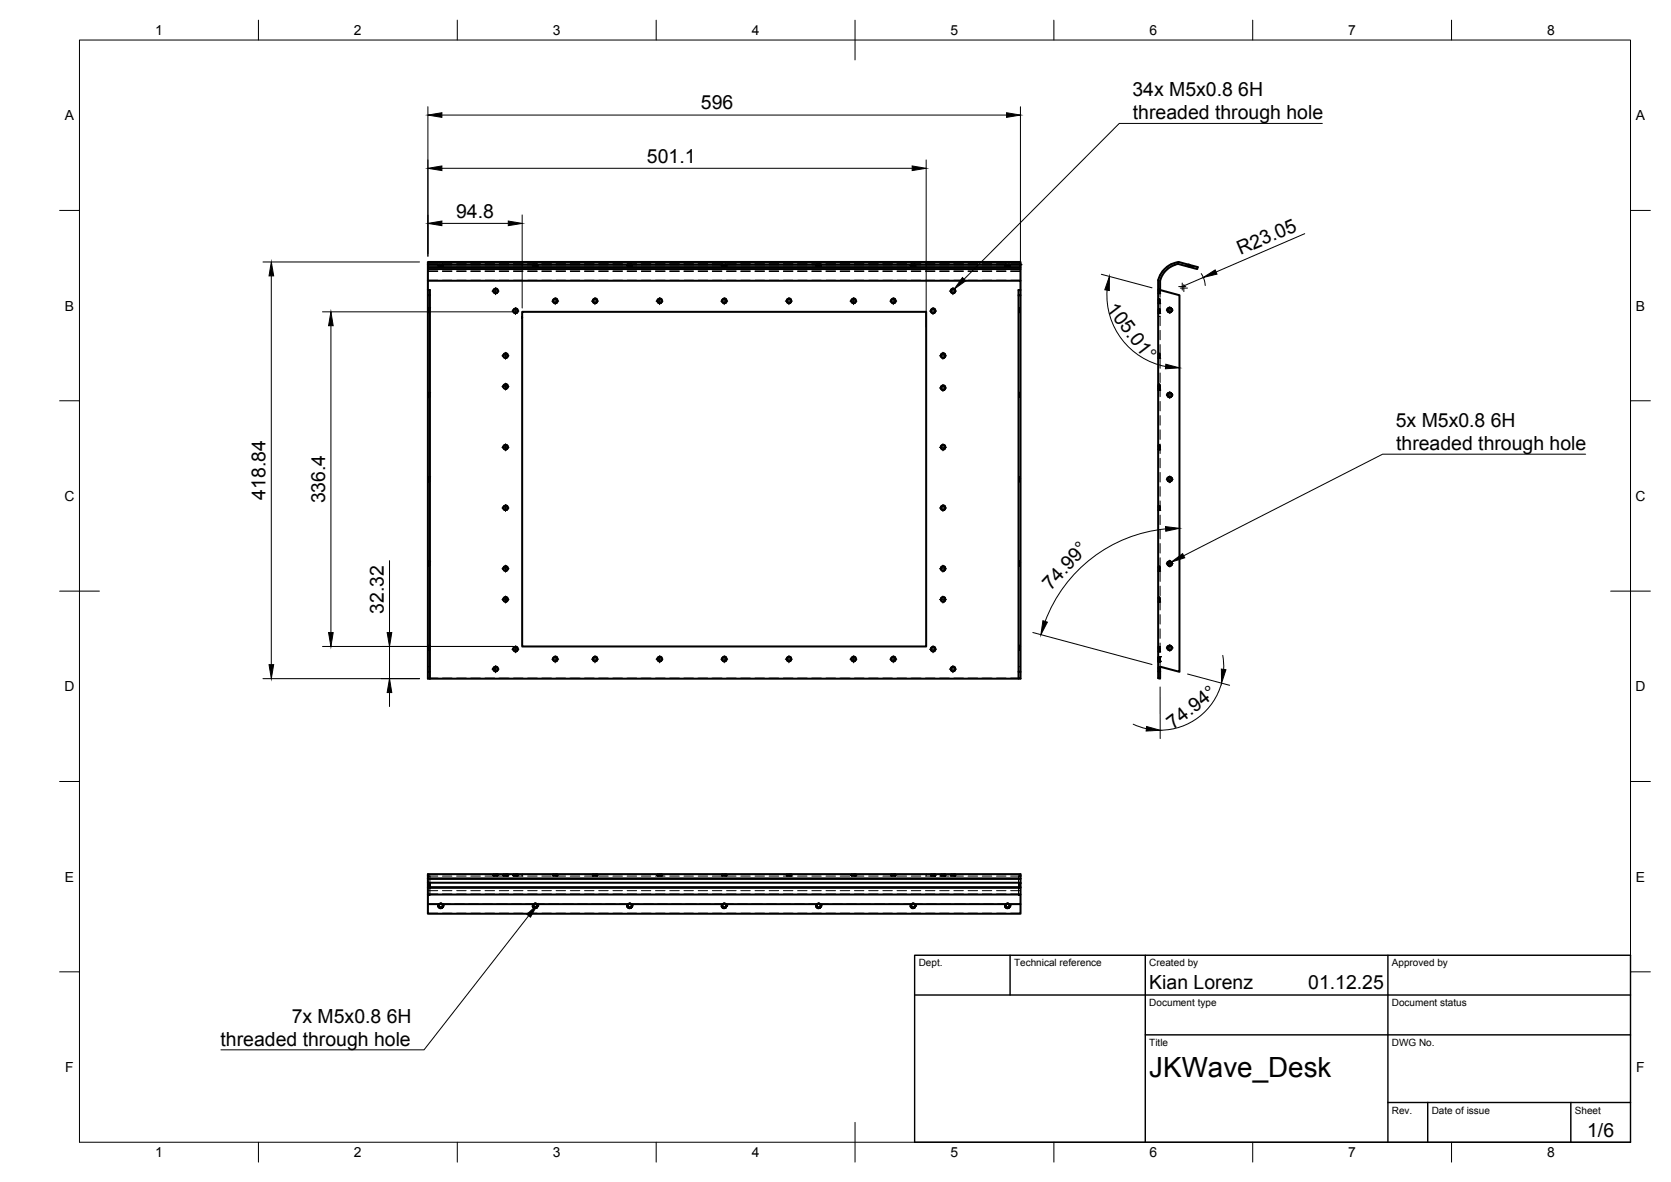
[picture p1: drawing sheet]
<svg xmlns="http://www.w3.org/2000/svg" width="420mm" height="297mm" viewBox="0 0 420 297" stroke-linecap="round" stroke-linejoin="round" font-family="sans-serif">
<defs><g id="words">
<text font-size="7" x="289" y="270.6">JKWave_Desk</text>
<g font-size="4.9">
<text x="176.2" y="27.5">596</text>
<text x="284.7" y="24.2">34x M5x0.8 6H</text>
<text x="284.9" y="30">threaded through hole</text>
<text x="162.7" y="40.8">501.1</text>
<text x="114.7" y="54.7">94.8</text>
<text x="311.9" y="64.1" transform="rotate(-23 311.9 64.1)">R23.05</text>
<text x="278" y="77.7" transform="rotate(52 278 77.7)">105.01°</text>
<text x="350.9" y="107.3">5x M5x0.8 6H</text>
<text x="351" y="113.1">threaded through hole</text>
<text x="66.8" y="125.6" transform="rotate(-90 66.8 125.6)">418.84</text>
<text x="81.7" y="126.5" transform="rotate(-90 81.7 126.5)">336.4</text>
<text x="264.2" y="148.5" transform="rotate(-47 264.2 148.5)">74.99°</text>
<text x="96.5" y="154.3" transform="rotate(-90 96.5 154.3)">32.32</text>
<text x="295" y="183.3" transform="rotate(-38 295 183.3)">74.94°</text>
<text x="289" y="248.5">Kian Lorenz</text>
<text x="329" y="248.5">01.12.25</text>
<text x="73.3" y="257">7x M5x0.8 6H</text>
<text x="55.5" y="262.8">threaded through hole</text>
<text x="399.1" y="285.7">1/6</text>
</g>
<g font-size="3.5">
<text x="39" y="8.8">1</text>
<text x="89" y="8.8">2</text>
<text x="139" y="8.8">3</text>
<text x="189" y="8.8">4</text>
<text x="239" y="8.8">5</text>
<text x="289" y="8.8">6</text>
<text x="339" y="8.8">7</text>
<text x="389" y="8.8">8</text>
<text x="16.3" y="30.2">A</text>
<text x="411.3" y="30.2">A</text>
<text x="16.3" y="78">B</text>
<text x="411.3" y="78">B</text>
<text x="16.2" y="125.9">C</text>
<text x="411.2" y="125.9">C</text>
<text x="16.2" y="173.7">D</text>
<text x="411.2" y="173.7">D</text>
<text x="16.3" y="221.6">E</text>
<text x="411.3" y="221.6">E</text>
<text x="16.4" y="269.4">F</text>
<text x="411.4" y="269.4">F</text>
<text x="39" y="290.8">1</text>
<text x="89" y="290.8">2</text>
<text x="139" y="290.8">3</text>
<text x="189" y="290.8">4</text>
<text x="239" y="290.8">5</text>
<text x="289" y="290.8">6</text>
<text x="339" y="290.8">7</text>
<text x="389" y="290.8">8</text>
</g>
<g font-size="2.5">
<text x="231" y="242.9">Dept.</text>
<text x="255" y="242.9">Technical reference</text>
<text x="289" y="242.9">Created by</text>
<text x="350" y="242.9">Approved by</text>
<text x="289" y="252.8">Document type</text>
<text x="350" y="252.8">Document status</text>
<text x="289" y="262.9">Title</text>
<text x="350" y="262.9">DWG No.</text>
<text x="350" y="279.9">Rev.</text>
<text x="360" y="279.9">Date of issue</text>
<text x="396" y="279.9">Sheet</text>
</g>
</g></defs>
<!-- layer: Visible -->
<g fill="none" stroke="#000" stroke-width=".51">
<path d="M107.6 67.1v.5h149v-.5M107.6 67.6v3M107.6 72.9v97.6h148.5M107.6 74.2h.5M108.1 74.2v-1.3h-.5v-2.3h149v2.3h-.5v1.3h.5M108.1 74.2v94.6h-.5M110.2 66.6h.1M110.3 66.6h1M111.2 66.5h-.1h23.2h-26.7v-.7h149v.7h-121.8h23.2l-.3 .1M111.2 66.5l.2 .1M111.2 66.5l.2 .1-1.1 .1h1M111.4 66.6h-1.2l.3 .1h.7h-.8"/>
<path d="M124.1 73.2l.2 .4 .5 .1M124.1 73.2a.52 .52 0 0 1 .4-.5 .52 .52 0 0 1 .6 .3 .52 .52 0 0 1-.3 .7M125.1 72.7a.58 .58 0 0 1-.3 1M125.1 72.7a.59 .59 0 0 0-.7-.1 .59 .59 0 0 0-.3 .6M129.1 78.3l.2 .3 .5 .1M129.8 77.5a.59 .59 0 0 0-.7 .8M129.8 77.5a.58 .58 0 0 1 .4 .6 .58 .58 0 0 1-.4 .6 .53 .53 0 0 0 .3-.7 .53 .53 0 0 0-.6-.3 .53 .53 0 0 0-.4 .6M131.3 78.4h101.6v84.1h-101.6zM134 66.7h.9M134 66.6h1.1zM134.1 66.7h.8M134.9 66.5l-.9 .1"/>
<path d="M134.9 66.5l.2 .1M135 66.5l.1 .1-1 .1M135 66.7h-.9M139.1 75.7l.2 .4 .5 .1M139.8 75a.59 .59 0 0 0-.7 .8M139.8 75a.6 .6 0 0 1 .4 .6 .6 .6 0 0 1-.4 .6 .53 .53 0 0 0 .3-.7 .53 .53 0 0 0-.6-.4 .53 .53 0 0 0-.4 .7M149.1 75.7l.2 .4 .5 .1M149.2 75.2a.57 .57 0 0 1 .9 .1 .57 .57 0 0 1-.3 .9 .53 .53 0 0 0 .3-.7 .53 .53 0 0 0-.6-.3 .53 .53 0 0 0-.4 .6zM157.7 66.7h1M157.8 66.6h1.1h-1.2M157.9 66.7h.8M157.9 66.7h.7"/>
<path d="M158.7 66.5l.2 .1-1.1 .1M158.8 66.7h-1M165.3 75.7l.3 .4 .4 .1M165.3 75.8a.58 .58 0 0 1 .4-.8 .58 .58 0 0 1 .8 .5 .58 .58 0 0 1-.5 .7M165.3 75.8a.53 .53 0 0 1 .4-.6 .53 .53 0 0 1 .7 .3 .53 .53 0 0 1-.4 .7M181.5 66.7h.9M181.5 66.6l.3-.1h-23.2l.3 .1M181.5 66.6h.1M181.5 66.6h1.1h-1.1M181.6 75.7l.2 .4 .5 .1M181.7 66.7h.7M181.7 75.2a.57 .57 0 0 1 .9 .1 .57 .57 0 0 1-.3 .9 .53 .53 0 0 0 .3-.7 .53 .53 0 0 0-.6-.4 .53 .53 0 0 0-.4 .7z"/>
<path d="M182.5 66.5h-.2h23.2l-.3 .1M182.5 66.5l.1 .1M182.5 66.5l.1 .1-.2 .1M182.5 66.7h-.9h.8M182.5 66.7h-.9M197.8 75.8a.59 .59 0 0 1 .4-.8 .59 .59 0 0 1 .8 .4 .59 .59 0 0 1-.5 .8M197.8 75.8a.53 .53 0 0 1 .4-.6 .53 .53 0 0 1 .6 .3 .53 .53 0 0 1-.3 .7M197.8 75.7l.3 .4 .4 .1M205.2 66.7h1M205.2 66.6h.1M205.3 66.6h1M205.3 66.7h.9"/>
<path d="M205.4 66.7h.8M205.4 66.7h.7M206.2 66.5h-.1h23.2l-.3 .1M206.2 66.5l.2 .1M206.2 66.5l.2 .1-.2 .1M206.3 66.7h-1M206.4 66.6h-1.2M214.1 75.8a.53 .53 0 0 1 .4-.6 .53 .53 0 0 1 .6 .3 .53 .53 0 0 1-.3 .7M214.1 75.7l.2 .4 .5 .1M215.1 75.2a.58 .58 0 0 1-.3 1M215.1 75.2a.61 .61 0 0 0-.7-.1 .61 .61 0 0 0-.3 .7M224.1 75.8a.53 .53 0 0 1 .4-.7 .53 .53 0 0 1 .6 .4 .53 .53 0 0 1-.3 .7"/>
<path d="M224.1 75.7l.2 .4 .5 .1M225.1 75.2a.59 .59 0 0 1-.3 1M225.1 75.2a.61 .61 0 0 0-.7-.1 .61 .61 0 0 0-.3 .7M229 66.6l.1 .1h.8M229 66.6h1.1M229.9 66.7h-.8h.8M230 66.5h-.2h23.2l-.3 .1M230 66.5l.1 .1M230 66.5l.1 .1-.2 .1M230 66.7h-.9h.9M230.1 66.6h-1.1M234.1 78.3l.2 .3 .5 .1"/>
<path d="M234.2 77.7a.57 .57 0 0 1 .9 .1 .57 .57 0 0 1-.3 .9 .53 .53 0 0 0 .3-.7 .53 .53 0 0 0-.6-.3 .53 .53 0 0 0-.4 .6zM239.1 73.2l.2 .4 .5 .1M239.8 72.5a.59 .59 0 0 0-.7 .7M239.8 72.5l.3 .2M240.1 72.7a.58 .58 0 0 1-.3 1 .53 .53 0 0 0 .3-.7 .53 .53 0 0 0-.6-.3 .53 .53 0 0 0-.4 .5M252.7 66.7h1M252.7 66.6h1.2M252.8 66.6h1M253.6 66.7h-.7h.8M253.7 66.5h-.1h3v.6h-149v-.6h2.9l-.3 .1M253.7 66.5l.2 .1M253.7 66.5l.2 .1-.2 .1"/>
<path d="M253.8 66.7h-1h.9M256.1 74.2v94.6h.5M256.6 67.6v3M256.6 72.9v97.6h-.5v-1.7M293.5 67.1l-1.1 1-.7 1.1M293.5 67l1.1-.7 1.7-.5 4.9 1.3-.2 .5-4.8-1.3a5.9 5.9 0 0 0-4.5 4.3v2.3l4.9 1.3v94.6l-4.9-1.3v3l-.5-.1v-100l.5-1.2M293.5 77.9a.59 .59 0 0 0 .8 .5M293.6 77.6a.6 .6 0 0 1 1 0M293.6 77.6l-.1 .3M294.1 77.4a.53 .53 0 0 1 .5 .5 .53 .53 0 0 1-.5 .6M294.6 77.6a.53 .53 0 0 0-.8-.1 .53 .53 0 0 0-.2 .7 .53 .53 0 0 0 .7 .2M294.6 77.6l.1 .5-.3 .3"/>
<path d="M126.6 89.5l.2 .4h.5M126.6 97.2l.2 .4 .5 .1M127.3 88.8a.59 .59 0 0 1 .4 .6 .59 .59 0 0 1-.4 .5 .53 .53 0 0 0 .3-.6 .53 .53 0 0 0-.6-.4 .53 .53 0 0 0-.4 .6 .59 .59 0 0 1 .7-.7M127.6 96.7a.58 .58 0 0 1-.3 1M127.6 96.7a.59 .59 0 0 0-.7-.1 .59 .59 0 0 0-.3 .6 .53 .53 0 0 1 .4-.5 .53 .53 0 0 1 .6 .3 .53 .53 0 0 1-.3 .7M236.6 97.6a.53 .53 0 0 1 .4-.6 .53 .53 0 0 1 .6 .3 .53 .53 0 0 1-.3 .7M236.6 89.5l.2 .4h.5M236.6 97.6l.2 .4h.5M237.3 88.8a.59 .59 0 0 0-.7 .7M237.3 88.8l.3 .2M237.6 89a.58 .58 0 0 1-.3 .9 .53 .53 0 0 0 .3-.6 .53 .53 0 0 0-.6-.4 .53 .53 0 0 0-.4 .6M237.6 97.1a.56 .56 0 0 1-.3 .9"/>
<path d="M237.6 97a.59 .59 0 0 0-.7-.1 .59 .59 0 0 0-.3 .7M294.1 98.7a.53 .53 0 0 1 .5 .6 .53 .53 0 0 1-.5 .5M294.6 99a.57 .57 0 0 0-.8-.2 .57 .57 0 0 0-.2 .7 .57 .57 0 0 0 .7 .2M294.6 99a.53 .53 0 0 0-.8-.2 .53 .53 0 0 0-.2 .7 .53 .53 0 0 0 .7 .2M294.6 98.9l.1 .5-.3 .3M126.6 112.5l.2 .4h.5M127.3 111.8a.58 .58 0 0 1 .4 .5 .58 .58 0 0 1-.4 .6M127.3 111.8a.57 .57 0 0 0-.7 .7 .53 .53 0 0 1 .4-.6 .53 .53 0 0 1 .6 .4 .53 .53 0 0 1-.3 .6M236.6 112.5a.53 .53 0 0 1 .4-.6 .53 .53 0 0 1 .6 .4 .53 .53 0 0 1-.3 .6M236.6 112.5l.2 .4h.5M237.3 111.8a.57 .57 0 0 0-.7 .7M237.3 111.8l.3 .2"/>
<path d="M237.6 112a.56 .56 0 0 1-.3 .9M294.1 119.9a.53 .53 0 0 1 .5 .5 .53 .53 0 0 1-.5 .6M126.6 127.7l.2 .4 .5 .1M126.8 127.1a.58 .58 0 0 1 .9 .3 .58 .58 0 0 1-.4 .8 .53 .53 0 0 0 .3-.7 .53 .53 0 0 0-.6-.3 .53 .53 0 0 0-.4 .5zM236.6 127.7a.53 .53 0 0 1 .4-.5 .53 .53 0 0 1 .6 .3 .53 .53 0 0 1-.3 .7M236.6 127.7l.2 .4 .5 .1M237.6 127.2a.58 .58 0 0 1-.3 1M237.6 127.2a.59 .59 0 0 0-.7-.1 .59 .59 0 0 0-.3 .6M294.6 120.1a.57 .57 0 0 0-.8-.2 .57 .57 0 0 0-.2 .8 .57 .57 0 0 0 .7 .2M294.6 120.1a.53 .53 0 0 0-.8-.1 .53 .53 0 0 0-.2 .7 .53 .53 0 0 0 .7 .2M294.6 120.1l.1 .5-.3 .3M126.6 143l.2 .4h.5"/>
<path d="M126.6 150.7l.2 .4 .5 .1M126.7 150.2a.57 .57 0 0 1 .9 .1 .57 .57 0 0 1-.3 .9 .53 .53 0 0 0 .3-.7 .53 .53 0 0 0-.6-.4 .53 .53 0 0 0-.4 .7zM127.6 142.5a.58 .58 0 0 0-.7-.1 .58 .58 0 0 0-.3 .6 .53 .53 0 0 1 .4-.6 .53 .53 0 0 1 .6 .4 .53 .53 0 0 1-.3 .6 .56 .56 0 0 0 .3-.9M236.6 150.8a.53 .53 0 0 1 .4-.7 .53 .53 0 0 1 .6 .4 .53 .53 0 0 1-.3 .7M236.6 143l.2 .4h.5M236.6 150.7l.2 .4 .5 .1M237.6 142.5a.56 .56 0 0 1-.3 .9 .53 .53 0 0 0 .3-.6 .53 .53 0 0 0-.6-.4 .53 .53 0 0 0-.4 .6M237.6 150.2a.56 .56 0 0 1-.3 1M237.6 142.5a.59 .59 0 0 0-.7-.1 .59 .59 0 0 0-.3 .6M237.6 150.2a.59 .59 0 0 0-.7-.1 .59 .59 0 0 0-.3 .7M294.1 141.1a.53 .53 0 0 1 .5 .5 .53 .53 0 0 1-.5 .6M294.6 141.3a.57 .57 0 0 0-.8-.2 .57 .57 0 0 0-.2 .8 .57 .57 0 0 0 .7 .2"/>
<path d="M294.6 141.3a.53 .53 0 0 0-.8-.1 .53 .53 0 0 0-.2 .7 .53 .53 0 0 0 .7 .2M294.6 141.3l.1 .5-.3 .3M108.1 168.8v1.7M124.1 168.3l.2 .3 .5 .1M124.2 167.7a.57 .57 0 0 1 .9 .1 .57 .57 0 0 1-.3 .9 .53 .53 0 0 0 .3-.7 .53 .53 0 0 0-.6-.3 .53 .53 0 0 0-.4 .6zM129.1 163.2l.2 .4 .5 .1M129.8 162.5a.59 .59 0 0 0-.7 .7M129.8 162.5l.3 .2M130 162.7a.58 .58 0 0 1-.2 1 .53 .53 0 0 0 .3-.7 .53 .53 0 0 0-.6-.3 .53 .53 0 0 0-.4 .5M139.1 165.7l.2 .4 .5 .1M139.8 165a.59 .59 0 0 0-.7 .8M139.8 165a.6 .6 0 0 1 .4 .6 .6 .6 0 0 1-.4 .6 .53 .53 0 0 0 .3-.7 .53 .53 0 0 0-.6-.4 .53 .53 0 0 0-.4 .7"/>
<path d="M149.1 165.7l.2 .4 .5 .1M149.8 165a.59 .59 0 0 1 .4 .6 .59 .59 0 0 1-.4 .6M149.8 165a.59 .59 0 0 0-.7 .8 .53 .53 0 0 1 .4-.6 .53 .53 0 0 1 .6 .3 .53 .53 0 0 1-.3 .7M165.3 165.7l.3 .4 .4 .1M165.3 165.8a.53 .53 0 0 1 .4-.6 .53 .53 0 0 1 .7 .3 .53 .53 0 0 1-.4 .7M166 165a.59 .59 0 0 0-.7 .8M166 165a.59 .59 0 0 1 .5 .6 .59 .59 0 0 1-.5 .6M181.6 165.7l.2 .4 .5 .1M182.3 165a.59 .59 0 0 0-.7 .8 .53 .53 0 0 1 .4-.7 .53 .53 0 0 1 .6 .4 .53 .53 0 0 1-.3 .7M182.3 165a.6 .6 0 0 1 .4 .6 .6 .6 0 0 1-.4 .6M197.8 165.8a.53 .53 0 0 1 .4-.6 .53 .53 0 0 1 .6 .3 .53 .53 0 0 1-.3 .7M197.8 165.7l.3 .4 .4 .1"/>
<path d="M198.5 165a.59 .59 0 0 0-.7 .8M198.5 165a.6 .6 0 0 1 .4 .6 .6 .6 0 0 1-.4 .6M214.1 165.8a.53 .53 0 0 1 .4-.6 .53 .53 0 0 1 .6 .3 .53 .53 0 0 1-.3 .7M214.1 165.7l.2 .4 .5 .1M214.8 165a.59 .59 0 0 0-.7 .8M214.8 165l.3 .2M215.1 165.2a.58 .58 0 0 1-.3 1M224.1 165.8a.53 .53 0 0 1 .4-.7 .53 .53 0 0 1 .6 .4 .53 .53 0 0 1-.3 .7M224.1 165.7l.2 .4 .5 .1M224.8 165a.59 .59 0 0 0-.7 .8M224.8 165l.3 .2M225.1 165.2a.59 .59 0 0 1-.3 1"/>
<path d="M234.1 163.2l.2 .4 .5 .1M234.1 163.2a.53 .53 0 0 1 .4-.5 .53 .53 0 0 1 .6 .3 .53 .53 0 0 1-.3 .7M235.1 162.7a.58 .58 0 0 1-.3 1M235.1 162.7a.59 .59 0 0 0-.7-.1 .59 .59 0 0 0-.3 .6M239.1 168.3l.2 .3 .5 .1M239.8 167.5a.59 .59 0 0 0-.7 .8M239.8 167.5a.58 .58 0 0 1 .4 .6 .58 .58 0 0 1-.4 .6 .53 .53 0 0 0 .3-.7 .53 .53 0 0 0-.6-.3 .53 .53 0 0 0-.4 .6M294.6 162.5a.57 .57 0 0 0-.8-.2 .57 .57 0 0 0-.2 .8 .57 .57 0 0 0 .7 .2M294.6 162.5a.53 .53 0 0 0-.8-.1 .53 .53 0 0 0-.2 .7 .53 .53 0 0 0 .7 .2M294.6 162.5l.1 .5-.3 .3M107.6 227.2v2.4h149v-2.4M107.6 223.1v1.7"/>
<path d="M107.6 223v.1h149v1.7M107.6 221.8v1.2h149v.1M107.6 220.9v.9h149v1.2M107.6 220.8l149 .1v.9M110.3 227.6a.52 .52 0 0 0 .5 .5 .52 .52 0 0 0 .6-.5 .52 .52 0 0 1-.6 .5 .52 .52 0 0 1-.5-.5zM110.3 227.6a.53 .53 0 0 0 .5 .5 .53 .53 0 0 0 .6-.4 .53 .53 0 0 1-.6 .5 .53 .53 0 0 1-.5-.5M110.5 227.2l-.3 .6M110.9 227.1a.52 .52 0 0 0-.6 .7 .52 .52 0 0 0 .9 .3 .57 .57 0 0 1-.6 .1 .57 .57 0 0 1-.4-.5M111.1 227.2l.3 .3-.2 .6M111.1 227.2h-3.5v-2.4h149v2.4h-26.8M111.1 227.2h23.2M134 227.5v.3"/>
<path d="M134.1 227.6a.53 .53 0 0 0 .5 .5 .53 .53 0 0 0 .5-.5 .53 .53 0 0 1-.5 .5 .53 .53 0 0 1-.5-.5zM134.1 227.6a.53 .53 0 0 0 .5 .5 .53 .53 0 0 0 .5-.4 .53 .53 0 0 1-.5 .5 .53 .53 0 0 1-.5-.5M134.3 227.2h.5M134.3 227.2l-.3 .3M134.6 227.1a.52 .52 0 0 0-.5 .7 .52 .52 0 0 0 .8 .3 .56 .56 0 0 1-.6 .1 .56 .56 0 0 1-.3-.5M134.8 227.2l.3 .3-.2 .6M134.8 227.2h23.8M157.8 227.6a.53 .53 0 0 0 .5 .5 .53 .53 0 0 0 .6-.5 .53 .53 0 0 1-.6 .5 .53 .53 0 0 1-.5-.5zM157.8 227.6a.53 .53 0 0 0 .5 .5 .53 .53 0 0 0 .6-.4 .53 .53 0 0 1-.6 .5 .53 .53 0 0 1-.5-.5M158 227.2l-.3 .6M158.4 227.1a.53 .53 0 0 0-.6 .7 .53 .53 0 0 0 .9 .3 .57 .57 0 0 1-.6 .1 .57 .57 0 0 1-.4-.5M158.6 227.2l.1 .1"/>
<path d="M158.6 227.2h23.2M158.7 227.3l.2 .4-.2 .4M181.6 227.6a.53 .53 0 0 0 .5 .5 .53 .53 0 0 0 .5-.5 .53 .53 0 0 1-.5 .5 .53 .53 0 0 1-.5-.5zM181.6 227.6a.53 .53 0 0 0 .5 .5 .53 .53 0 0 0 .5-.4 .53 .53 0 0 1-.5 .5 .53 .53 0 0 1-.5-.5M181.8 227.2l-.3 .6M181.8 227.2h.5M182.1 227.1a.53 .53 0 0 0-.5 .7 .53 .53 0 0 0 .8 .3 .57 .57 0 0 1-.6 .1 .57 .57 0 0 1-.3-.5M182.3 227.2l.3 .3-.2 .6M182.3 227.2h23.8M205.3 227.6a.53 .53 0 0 0 .5 .5 .53 .53 0 0 0 .6-.5 .53 .53 0 0 1-.6 .5 .53 .53 0 0 1-.5-.5zM205.3 227.6a.53 .53 0 0 0 .5 .5 .53 .53 0 0 0 .6-.4 .53 .53 0 0 1-.6 .5 .53 .53 0 0 1-.5-.5M205.5 227.2l-.3 .6"/>
<path d="M205.9 227.1a.53 .53 0 0 0-.6 .7 .53 .53 0 0 0 .9 .3 .57 .57 0 0 1-.6 .1 .57 .57 0 0 1-.4-.5M206.1 227.2h23.2M206.1 227.2l.3 .3-.2 .6M229.1 227.6a.53 .53 0 0 0 .5 .5 .53 .53 0 0 0 .5-.4 .53 .53 0 0 1-.5 .5 .53 .53 0 0 1-.5-.5M229.1 227.6a.53 .53 0 0 0 .5 .5 .53 .53 0 0 0 .5-.5 .53 .53 0 0 1-.5 .5 .53 .53 0 0 1-.5-.5zM229.3 227.2l-.3 .6M229.3 227.2h.5M229.7 227.1a.53 .53 0 0 0-.6 .7 .53 .53 0 0 0 .8 .3 .57 .57 0 0 1-.6 .1 .57 .57 0 0 1-.3-.5M229.8 227.2l.3 .3-.2 .6M252.8 227.6a.52 .52 0 0 0 .5 .5 .52 .52 0 0 0 .6-.5 .52 .52 0 0 1-.6 .5 .52 .52 0 0 1-.5-.5zM252.8 227.6a.52 .52 0 0 0 .5 .5 .52 .52 0 0 0 .6-.4 .53 .53 0 0 1-.6 .5 .53 .53 0 0 1-.5-.5M253 227.2l-.3 .3v.3"/>
<path d="M253.4 227.1a.53 .53 0 0 0-.6 .7 .53 .53 0 0 0 .9 .3 .57 .57 0 0 1-.6 .1 .57 .57 0 0 1-.4-.5M253.6 227.2l.3 .3-.2 .6M256.6 220.8v-1.1h-149v1.1l149 .1"/>
</g>
<!-- layer: Hidden -->
<g fill="none" stroke="#000" stroke-width=".25">
<path d="M107.6 70.4h2.5M107.6 66.3h2.5M107.6 66.6h2.5M107.6 66.4h2.5M107.6 67.1h2.5M107.6 68.1h2.5M107.6 68.2h2.5M107.6 78.5l.1 .1M107.6 77.3h.1M107.6 77.3v.1M107.7 77.3v.1M107.7 77.4h.1"/>
<path d="M107.7 78.6h.1M107.7 77.5v1l-.1-1.2 .1 1.3 .1-1.1M107.8 77.4h.1M107.8 77.9l-.1 .7v-1.3l-.1 .6M107.8 78.3v.2l-.1-1.1-.1 1M107.9 78.5v.1M107.9 78.5l-.2 .1M107.9 77.4h.1M107.9 78.6h.1M108 77.3l-.1 .1M108 77.3h.1M108 77.3l.1 .1"/>
<path d="M108.1 77.7l-.1-.4-.1 1.3v-.7M108.1 78l-.1-.7-.1 1.3v-.4M108.1 78.2v.3l-.2-1.1v1.1M108.1 77.5l-.1 1-.1-.8M108.1 78.5l-.2 .1M110.2 66.6v.1M110.2 66.6h.1M110.2 66.8h.1M110.2 67h.1M110.3 66.6h-.1M110.3 66.6h.1M110.3 66.7h.1"/>
<path d="M110.3 66.7h.9M110.5 66.8l.9 .2-.4 .1h-.7l.2-.1M110.5 67l1 .1M110.5 67l-.1 .2h.4M111.1 66.7l.3 .1a.27 .27 0 0 1-.1 .3 .27 .27 0 0 1-.3 0h-.7M111.2 66.7l.3 .3-1 .1-.3-.1 .1-.1M111.2 66.7l.2 .1-.2 .2h-.9l.5-.2M111.3 70.4h2.3M111.3 66.3h2.3M111.3 66.4h2.3M111.3 67.1h2.3M111.3 68.1h2.3"/>
<path d="M111.3 68.2h2.3M111.3 66.7v.2v-.2M111.3 66.6l.2 .1-.3 .2-1-.1 1 .1 .3-.2-.2-.1h2.3M111.4 66.6l-.5 .2-.6-.1M111.4 67h-.1l.2 .1M111.4 67l-.1 .1M111.4 66.6h.1M111.4 67h.1M111.4 67l.1 .1M111.5 67.1l-1 .1M111.5 66.7h.1M111.5 66.9h.1"/>
<path d="M111.5 67.1h.1M114.8 70.4h2.4M114.8 66.3h2.4M114.8 66.6h2.4M114.8 66.4h2.4M114.8 67.1h2.4M114.8 68.1h2.4M114.8 68.2h2.4M118.4 70.4h2.4M118.4 66.3h2.4M118.4 66.6h2.4M118.4 66.4h2.4"/>
<path d="M118.4 67.1h2.4M118.4 68.1h2.4M118.4 68.2h2.4M122 70.4h2.4M122 66.3h2.4M122 66.6h2.4M122 66.4h2.4M122 67.1h2.4M122 68.1h2.4M122 68.2h2.4M124.2 72.8l-.2 .6 .4 .4M124.8 72.5l-.7 .2-.1 .5"/>
<path d="M125 72.8l.2 .5-.4 .5M125.1 72.7l.1 .6-.4 .5M125.5 70.4h2.4M125.5 66.3h2.4M125.5 66.6h2.4M125.5 66.4h2.4M125.5 67.1h2.4M125.5 68.1h2.4M125.5 68.2h2.4M129.1 70.4h2.4M129.1 66.3h2.4M129.1 66.6h2.4"/>
<path d="M129.1 66.4h2.4M129.1 67.1h2.4M129.1 68.1h2.4M129.1 68.2h2.4M129.2 77.8l-.2 .6 .4 .4M129.8 77.6h-.6l-.2 .6M130 77.8l.2 .6-.4 .4M130 77.7l.2 .6-.4 .4M132.7 70.4h2.4M132.7 66.3h2.4M132.7 66.6h2.4M132.7 66.4h2.4"/>
<path d="M132.7 67.1h2.4M132.7 68.1h2.4M132.7 68.2h2.4M134 66.6v.1M134 66.6h.1M134 66.8h.1M134 67h.1M134 66.7h.1M134.1 66.7h.8M134.1 66.7h.1M134.1 66.7h-.1M134.3 66.8l.8 .2-.3 .1h-.7l.2-.1"/>
<path d="M134.3 67l.9 .1M134.3 67.2h.3M134.3 67l-.2 .1 .2 .1M134.9 66.7l.2 .1a.23 .23 0 0 1 0 .3 .23 .23 0 0 1-.3 0h-.7M134.9 66.7l.3 .3-1 .1-.2-.1v-.1M135 66.7l.1 .1-.1 .2h-.9l.5-.2M135 66.7v.2v-.2M135 66.6h.1M135.1 66.6l.1 .2-.5 .1-.7-.1 .1-.1M135.1 66.6l.1 .2-.5 .1h-.7l.1-.2M135.1 67h-.1l.2 .1M135.1 66.6l-.4 .2-.6-.1"/>
<path d="M135.1 67l-.1 .1M135.1 66.6h.1M135.1 67h.1M135.2 67v.1M135.2 67.1h.1M135.2 67.1l-.9 .1M135.2 66.7h.1M135.2 66.9h.1M136.2 70.4h2.4M136.2 66.3h2.4M136.2 66.6h2.4M136.2 66.4h2.4"/>
<path d="M136.2 67.1h2.4M136.2 68.1h2.4M136.2 68.2h2.4M139.2 75.3l-.2 .6 .4 .4M139.8 75l-.6 .1-.2 .6M139.8 70.4h2.4M139.8 66.3h2.4M139.8 66.6h2.4M139.8 66.4h2.4M139.8 67.1h2.4M139.8 68.1h2.4M139.8 68.2h2.4"/>
<path d="M140 75.3l.1 .6-.3 .4M140.1 75.2l.1 .7-.4 .3M143.4 70.4h2.4M143.4 66.3h2.4M143.4 66.6h2.4M143.4 66.4h2.4M143.4 67.1h2.4M143.4 68.1h2.4M143.4 68.2h2.4M147 70.4h2.4M147 66.3h2.4M147 66.6h2.4"/>
<path d="M147 66.4h2.4M147 67.1h2.4M147 68.1h2.4M147 68.2h2.4M149.2 75.3l-.2 .6 .4 .4M149.8 75l-.6 .1-.3 .6M150 75.3l.2 .6-.4 .4M150.1 75.2l.1 .6-.4 .4M150.5 70.4h2.4M150.5 66.3h2.4M150.5 66.6h2.4M150.5 66.4h2.4"/>
<path d="M150.5 67.1h2.4M150.5 68.1h2.4M150.5 68.2h2.4M154.1 70.4h2.4M154.1 66.3h2.4M154.1 66.6h2.4M154.1 66.4h2.4M154.1 67.1h2.4M154.1 68.1h2.4M154.1 68.2h2.4M157.7 70.4h2.4M157.7 66.3h2.4"/>
<path d="M157.7 66.4h2.4M157.7 67.1h2.4M157.7 68.1h2.4M157.7 68.2h2.4M157.7 66.6v.1M157.7 66.6h.1M157.7 66.8h.1M157.7 67h.1M157.8 66.6h2.3M157.8 66.6h.1M157.8 66.7h.1M157.8 66.7h.9"/>
<path d="M157.9 66.7h-.1M158 66.8l.9 .2-.4 .1h-.7l.2-.1M158 67l1 .1M158 67l-.2 .1 .5 .1M158.6 66.7l.3 .1a.2 .2 0 0 1 0 .3 .2 .2 0 0 1-.3 0h-.8M158.7 66.7l.3 .3-1 .1-.3-.1 .1-.1M158.7 66.7l.2 .1-.2 .2h-.9l.5-.2M158.7 67l.3 .1M158.8 66.7v.2v-.2M158.8 66.6h.1M158.8 66.9l.1 .1M158.8 66.6l.2 .2-.5 .1-.8-.1 .2-.1"/>
<path d="M158.9 66.6v.2l-.5 .1h-.7l.2-.2M158.9 66.6l-.5 .2-.6-.1M158.9 67l-.1 .1M158.9 66.6h.1M158.9 67h.1M158.9 67l.1 .1M159 67.1l-1 .1M159 66.7h.1M159 66.9h.1M161.3 70.4h2.3M161.3 66.3h2.3M161.3 66.6h2.3"/>
<path d="M161.3 66.4h2.3M161.3 67.1h2.3M161.3 68.1h2.3M161.3 68.2h2.3M164.8 70.4h2.4M164.8 66.3h2.4M164.8 66.6h2.4M164.8 66.4h2.4M164.8 67.1h2.4M164.8 68.1h2.4M164.8 68.2h2.4M165.4 75.3l-.1 .6 .4 .4"/>
<path d="M166 75l-.6 .2-.2 .5M166.2 75.3l.2 .5-.4 .5M166.3 75.2l.2 .6-.4 .4M168.4 70.4h2.4M168.4 66.3h2.4M168.4 66.6h2.4M168.4 66.4h2.4M168.4 67.1h2.4M168.4 68.1h2.4M168.4 68.2h2.4M172 70.4h2.3M172 66.3h2.3"/>
<path d="M172 66.6h2.3M172 66.4h2.3M172 67.1h2.3M172 68.1h2.3M172 68.2h2.3M175.6 70.4h2.3M175.6 66.3h2.3M175.6 66.6h2.3M175.6 66.4h2.3M175.6 67.1h2.3M175.6 68.1h2.3M175.6 68.2h2.3"/>
<path d="M179.1 70.4h2.4M179.1 66.3h2.4M179.1 66.6h2.4M179.1 66.4h2.4M179.1 67.1h2.4M179.1 68.1h2.4M179.1 68.2h2.4M181.5 66.6v.1M181.5 66.6h.1M181.5 66.8h.1M181.5 67h.1M181.5 67.1h.1"/>
<path d="M181.5 66.9h.1M181.5 66.7h.1M181.6 66.9h.1M181.6 66.7l-.1 .1 .7 .1 .5-.2-.1-.1 .1 .2-.5 .1h-.7l.2-.2M181.6 66.7h-.1M181.7 75.3l-.2 .6 .4 .4M181.8 66.8l.8 .2-.3 .1h-.7l.2-.1M181.8 67l.9 .1M181.8 67l-.2 .1 .5 .1M182.3 75l-.6 .1-.2 .6M182.4 66.7l.2 .1a.2 .2 0 0 1 .1 .3 .2 .2 0 0 1-.3 0h-.8M182.4 66.7h-.8"/>
<path d="M182.4 66.7l.3 .3-1 .1-.2-.1 .1-.1M182.5 66.7l.1 .2-.3 .1-.7-.1 .5-.1M182.5 75.3l.1 .6-.3 .4M182.5 67l.2 .1M182.5 66.7v.2l.1-.1M182.5 66.6h2.6M182.5 66.7l.1 .1M182.5 66.9l.1 .1M182.6 75.2l.1 .7-.3 .3M182.6 66.6l-.4 .2-.6-.1M182.6 66.6h.1M182.6 66.8h.1"/>
<path d="M182.6 67h.1M182.6 67l-.1 .1M182.7 67v.1M182.7 70.4h2.4M182.7 66.3h2.4M182.7 66.4h2.4M182.7 67.1h2.4M182.7 68.1h2.4M182.7 68.2h2.4M182.7 67.1l-.9 .1M182.7 66.7h.1M182.7 66.9h.1"/>
<path d="M186.3 70.4h2.3M186.3 66.3h2.3M186.3 66.6h2.3M186.3 66.4h2.3M186.3 67.1h2.3M186.3 68.1h2.3M186.3 68.2h2.3M189.8 70.4h2.4M189.8 66.3h2.4M189.8 66.6h2.4M189.8 66.4h2.4M189.8 67.1h2.4"/>
<path d="M189.8 68.1h2.4M189.8 68.2h2.4M193.4 70.4h2.4M193.4 66.3h2.4M193.4 66.6h2.4M193.4 66.4h2.4M193.4 67.1h2.4M193.4 68.1h2.4M193.4 68.2h2.4M197 70.4h2.4M197 66.3h2.4M197 66.6h2.4"/>
<path d="M197 66.4h2.4M197 67.1h2.4M197 68.1h2.4M197 68.2h2.4M198 75.3l-.2 .5 .4 .5M198.5 75l-.5 .1-.3 .6M198.8 75.3l.1 .6-.4 .4M198.8 75.2l.2 .7-.4 .3M200.6 70.4h2.3M200.6 66.3h2.3M200.6 66.6h2.3M200.6 66.4h2.3"/>
<path d="M200.6 67.1h2.3M200.6 68.1h2.3M200.6 68.2h2.3M204.1 70.4h2.4M204.1 66.3h2.4M204.1 66.6h2.4M204.1 66.4h2.4M204.1 68.1h2.4M204.1 68.2h2.4M205.2 66.6v.1M205.2 66.6h.1M205.2 66.8h.1"/>
<path d="M205.2 67h.1M205.3 66.6h.1M205.3 67.1h.1M205.3 66.9h.1M205.3 66.7l1.2 .2-.5 .2-.8-.1 .2-.1M205.4 66.7l-.2 .1 .8 .1 .5-.2-.2-.1 .2 .2-.6 .1-.7-.1 .2-.1M205.4 66.7h-.1M205.5 66.8l.9 .2-.4 .1h-.7l.2-.1M205.5 67l1 .1M205.5 67l-.2 .1 .6 .1M206.1 66.7a.24 .24 0 0 1 .4 .1 .24 .24 0 0 1-.1 .3 .24 .24 0 0 1-.3 0h-.8M206.2 66.7l.2 .1-.2 .2-.9-.1 .5-.1"/>
<path d="M206.2 67l.3 .1M206.3 66.7v.2M206.3 66.9l.1 .1M206.4 66.6l-.5 .2-.6-.1M206.4 66.6h.1M206.4 67h.1M206.4 67l-.1 .1M206.4 67l.1 .1M206.5 67.1l-1 .1M206.5 67.1h-2.4M206.5 66.7h.1M206.5 66.9h.1"/>
<path d="M207.7 70.4h2.4M207.7 66.3h2.4M207.7 66.6h2.4M207.7 66.4h2.4M207.7 67.1h2.4M207.7 68.1h2.4M207.7 68.2h2.4M211.3 70.4h2.4M211.3 66.3h2.4M211.3 66.6h2.4M211.3 66.4h2.4M211.3 67.1h2.4"/>
<path d="M211.3 68.1h2.4M211.3 68.2h2.4M214.2 75.3l-.2 .6 .4 .4M214.8 75l-.6 .1-.2 .6M214.8 70.4h2.4M214.8 66.3h2.4M214.8 66.6h2.4M214.8 66.4h2.4M214.8 67.1h2.4M214.8 68.1h2.4M214.8 68.2h2.4M215 75.3l.2 .6-.4 .4"/>
<path d="M215.1 75.2l.1 .6-.4 .4M218.4 70.4h2.4M218.4 66.3h2.4M218.4 66.6h2.4M218.4 66.4h2.4M218.4 67.1h2.4M218.4 68.1h2.4M218.4 68.2h2.4M222 70.4h2.4M222 66.3h2.4M222 66.6h2.4M222 66.4h2.4"/>
<path d="M222 67.1h2.4M222 68.1h2.4M222 68.2h2.4M224.2 75.3l-.2 .6 .4 .4M224.8 75l-.6 .1-.2 .6M225 75.3l.1 .6-.3 .4M225.1 75.2l.1 .7-.3 .3M225.6 70.4h2.3M225.6 66.3h2.3M225.6 66.6h2.3M225.6 66.4h2.3M225.6 67.1h2.3"/>
<path d="M225.6 68.1h2.3M225.6 68.2h2.3M229 66.6v.1M229 66.6h.1M229 66.8h.1M229 67h.1M229 66.7l.7 .2 .5-.2-.1-.1 .1 .2-.5 .1zM229 67.1h2.5M229 66.9h.1M229 66.7h.1M229.1 66.7h.1M229.1 66.9h.1"/>
<path d="M229.1 66.7l1.1 .2-.5 .2-.7-.1 .1-.1M229.1 66.7h-.1M229.1 70.4h2.4M229.1 66.3h2.4M229.1 66.6h2.4M229.1 66.4h2.4M229.1 68.1h2.4M229.1 68.2h2.4M229.3 67.2h.3M229.3 66.8l.8 .1-.3 .2h-.7l.2-.1M229.3 67l.9 .1M229.3 67l-.2 .1 .2 .1"/>
<path d="M229.9 66.7a.24 .24 0 0 1 .3 .1 .24 .24 0 0 1-.1 .3 .24 .24 0 0 1-.3 0h-.7M230 66.7l.1 .1-.1 .2-.9-.1 .5-.1M230 67l.2 .1M230 66.7v.2M230 66.9l.1 .1M230.1 66.6l-.4 .2-.6-.1M230.1 66.6h.1M230.1 67h.1M230.1 67l-.1 .1M230.2 67l-.1 .2h-.8M230.2 66.7h.1M230.2 66.9h.1"/>
<path d="M230.2 67.1h.1M232.7 70.4h2.4M232.7 66.3h2.4M232.7 66.6h2.4M232.7 66.4h2.4M232.7 67.1h2.4M232.7 68.1h2.4M232.7 68.2h2.4M234.2 77.8l-.2 .6 .4 .4M234.8 77.6h-.6l-.2 .6M235 77.8l.2 .6-.4 .4M235.1 77.7l.1 .6-.4 .4"/>
<path d="M236.3 70.4h2.4M236.3 66.3h2.4M236.3 66.6h2.4M236.3 66.4h2.4M236.3 67.1h2.4M236.3 68.1h2.4M236.3 68.2h2.4M239.2 72.8l-.2 .5 .4 .5M239.8 72.5l-.7 .2-.1 .5M239.8 70.4h2.4M239.8 66.3h2.4M239.8 66.6h2.4"/>
<path d="M239.8 66.4h2.4M239.8 67.1h2.4M239.8 68.1h2.4M239.8 68.2h2.4M240 72.8l.2 .6-.4 .4M240.1 72.7l.1 .7-.4 .4M243.4 70.4h2.4M243.4 66.3h2.4M243.4 66.6h2.4M243.4 66.4h2.4M243.4 67.1h2.4M243.4 68.1h2.4"/>
<path d="M243.4 68.2h2.4M247 70.4h2.4M247 66.3h2.4M247 66.6h2.4M247 66.4h2.4M247 67.1h2.4M247 68.1h2.4M247 68.2h2.4M250.6 70.4h2.3M250.6 66.3h2.3M250.6 66.6h2.3M250.6 66.4h2.3"/>
<path d="M250.6 67.1h2.3M250.6 68.1h2.3M250.6 68.2h2.3M252.7 66.6v.1M252.7 66.6h.1M252.7 66.8h.1M252.7 67h.1M252.8 67.1h.1M252.8 66.9h.1M252.8 66.6h-.1M252.8 66.7h.1M252.8 66.7h.9"/>
<path d="M252.9 66.7h-.1M253 66.8l.9 .1-.4 .2h-.7l.2-.1M253 67l1 .1M253 67l-.2 .1 .6 .1M253.6 66.7a.23 .23 0 0 1 .4 .2 .23 .23 0 0 1-.4 .2h-.8M253.7 66.7l.3 .2-1 .2-.3-.1 .2-.1M253.7 66.7l.2 .2-.3 .1-.8-.1 .5-.1M253.8 66.7v.2v-.2M253.8 66.6l.2 .1-.3 .2-1-.1 .2-.1M253.8 66.6l.1 .2-.4 .1-.8-.1 .2-.1M253.9 66.6l-.5 .2-.6-.1M253.9 66.6h.1"/>
<path d="M253.9 67h.1M253.9 67h-.2l.3 .1M253.9 67l-.1 .1M253.9 67l.1 .1M254 67.1l-1 .1M254 66.7h.1M254 66.9h.1M254 67.1h.1M254.1 70.4h2.5M254.1 66.3h2.5M254.1 66.6h2.5M254.1 66.4h2.5"/>
<path d="M254.1 67.1h2.5M254.1 68.1h2.5M254.1 68.2h2.5M256.1 78.2l.1-.8v.9M256.1 77.5l.1 1 .1-1.1v.2M256.1 78.5v.1M256.1 77.4h.1M256.1 78.6h.1M256.2 78.6h.1M256.2 77.3l-.1 .1M256.2 77.3h.1M256.3 77.3v.1"/>
<path d="M256.3 78.3l-.1-1-.1 1.2M256.3 77.9l-.1-.6v1.3l-.1-.5M256.3 77.4h.1M256.3 78.6h.1M256.3 78.6h.2M256.4 77.4l.1 1.1 .1-1.1v.1l-.1 1.1-.1-1.3v.4M256.4 77.4h.1M256.5 78.2v-.8l.1 1M256.5 77.4h.1M256.5 78.6h.1M256.6 77.9l-.1 .7v-1.3l-.1 .7M256.6 77.4h.1"/>
<path d="M256.6 78.5v.1M291.2 73.8h.1M291.2 78.8h.1M291.2 76.3h.1M291.2 78.4h.5M291.2 79.5h.5M291.2 77.6h.1M291.2 72.6h.1M291.2 75.1h.1M291.2 73.8h.2M291.2 76.3l.1-.1 .1 .1M291.3 72.5h.1"/>
<path d="M291.3 72.5l-.1 .2M291.3 77.5h.1M291.3 77.5l-.1 .1M291.3 75h.1M291.3 75l-.1 .1M291.3 72.5l.1 .2M291.3 77.5l.3 .1M291.3 75l.3 .1M291.3 78.7l-.1 .1M291.3 78.7l.1 .1M291.4 73.7l-.1-1.2-.1 1.3M291.4 76.2l-.1-1.2-.1 1.3"/>
<path d="M291.4 72.6h.1M291.4 78.7l-.1-1.2-.1 1.3 .1-1.3 .1 1.2M291.4 73.8h.1M291.4 78.8h.1M291.4 76.3h.1M291.4 73v-.4l-.1 1.1-.1-1.1 .1 1.1 .1-.4M291.4 78v-.4l-.1 1.1-.1-1.1 .1 1.1 .1-.4M291.4 75.6v-.5l-.1 1.1-.1-1.1 .1 1.1 .1-.4M291.4 73.8h.2M291.4 78.8l.1-.1 .1 .1M291.4 76.3l.1-.1 .1 .1M291.5 72.7v-.2l.1 1.3 .1-.9v1.8"/>
<path d="M291.5 72.7v-.2l.1 1.3 .1-.9M291.5 73.1v.6l.1-1.1 .1 .6M291.5 77.7v-.2l.1 1.3 .1-.9M291.5 77.8v-.3l.1 1.3 .1-.9M291.5 75.2v-.2l.1 1.3 .1-.9M291.5 75.3v-.3l.1 1.3 .1-.9M291.5 75.6v.6l.2-1.1v.7M291.5 73.2l.1-.6 .1 1.1M291.5 78.2l.1-.6 .1 1.1M291.5 75.7l.1-.6 .1 1.1M291.6 77.6h.1M291.6 72.6h.1"/>
<path d="M291.6 75.1h.1M291.6 73.8h.1M291.6 78.8h.1M291.6 76.3h.1M291.7 78.7h.1M291.7 73.7h.1M291.7 76.2h.1M291.7 75.9l-.2 2.8v-.6M291.7 79.4v2.4M291.7 72.5l-.3 .2M291.7 73.7l-.1 .1M291.7 78.7l-.1 .1"/>
<path d="M291.7 77.5l-.1 .1M291.7 76.2l-.1 .1M291.7 75l-.1 .1M293.7 78.2l.4 .3 .6-.3M293.7 78.2l.4 .3M293.9 77.3h.3l.4 .2 .2 .4-.3-.4h-.6h.7l.2 .4-.1 .3M294.1 77.4l-.4 .2v.6M294.3 78.4h-.5l-.3-.5 .3 .6h.6M294.6 77.5l-.6-.2-.4 .3 .6-.2 .4 .2M294.7 78.2l-.4 .4-.7-.3M298.5 66.9v.1M298.5 66.9h.1"/>
<path d="M298.5 66.7v.2M298.5 66.7h.1M298.6 66.5v.2M298.6 66.5h.1M298.7 66.5h-.1M298.8 66.5l.9 .3-.8-.1M298.9 66.9l.7 .2-.9-.1M299 66.9l.7 .2-1.2-.2 .2 .1M299 66.6l-.4-.1 1.2 .4-.9-.2M299.3 66.9l.5 .2-1.3-.2 .5 .2M299.4 66.7l-.8-.2 1.2 .4-.5-.1M299.6 67l-1-.2 1 .4h-.1"/>
<path d="M299.6 66.7l-.9-.1 .9 .4M299.6 67.2l.1 .1M299.6 67.2h.1M299.8 66.8v.1M299.8 66.9l-.2 .3M299.8 66.9h.1M107.6 99.8l.1 .1M107.6 99.8h.1M107.6 98.6h.1M107.6 98.6v.1M107.7 98.6v.1M107.7 98.7h.1"/>
<path d="M107.7 99.9h.1M107.7 98.9v.9l-.1-1.2 .1 1.3 .1-1M107.8 98.7h.1M107.8 99.2l-.1 .7v-1.3l-.1 .7M107.8 99.6v.2l-.1-1.1-.1 1M107.9 99.8v.1M107.9 99.8l-.2 .1M107.9 98.7h.1M107.9 99.9h.1M108 98.6l-.1 .1M108 98.6h.1M108 98.6l.1 .1"/>
<path d="M108.1 99.1l-.1-.5-.1 1.3v-.7M108.1 99.4l-.1-.8-.1 1.3v-.3M108.1 99.6v.2l-.2-1.1v1.1M108.1 98.8l-.1 1-.1-.8M108.1 99.9h-.2M126.7 89.1l-.2 .5 .4 .4M126.7 96.8l-.2 .6 .4 .4M127.3 88.8l-.6 .1-.3 .6M127.3 96.5l-.6 .2-.3 .5M127.5 89.1l.2 .5-.4 .4M127.5 96.8l.2 .5-.4 .5M127.6 89l.1 .6-.4 .4"/>
<path d="M127.6 96.7l.1 .6-.4 .5M236.7 97.2l-.2 .5 .4 .4M236.7 89.1l-.2 .5 .4 .4M237.3 96.9l-.6 .1-.2 .6M237.3 88.8l-.6 .1-.2 .6M237.5 97.2l.1 .6-.3 .3M237.5 89.1l.2 .5-.4 .4M237.6 97.1l.1 .5-.4 .5M237.6 89l.1 .5-.4 .5M256.1 99.6l.1-.9v1M256.1 98.8l.1 1 .1-1.1v.2M256.1 99.9h.1"/>
<path d="M256.2 99.9h.1M256.2 98.6l-.1 .1M256.2 98.6h.1M256.3 98.6v.1M256.3 99.6l-.1-1-.1 1.3M256.3 99.3l-.1-.7v1.3l-.1-.4M256.3 98.7h.1M256.3 99.9h.1M256.3 99.9h.2M256.4 98.7l.1 1.1 .1-1.1-.1 1.2-.1-1.3v.4M256.4 98.7h.1M256.5 99.5v-.8l.1 1"/>
<path d="M256.5 98.7h.1M256.5 99.9h.1M256.6 99.3l-.1 .6v-1.3l-.1 .7M256.6 98.7h.1M256.6 99.8v.1M291.2 90.1h.1M291.2 97.8h.1M291.2 98.1h.1M291.2 88.9h.1M291.2 97h.1M291.2 96.6h.1M291.2 90.1h.2"/>
<path d="M291.2 98.1h.2M291.2 97.8h.2M291.3 88.8h.1M291.3 88.8l-.1 .1M291.3 96.5h.1M291.3 96.5l-.1 .1M291.3 96.9l-.1 .1M291.3 96.8h.1M291.3 88.8l.3 .1M291.3 96.5l.3 .1M291.3 96.9l.3 .1M291.4 98.1l-.1-1.2-.1 1.2"/>
<path d="M291.4 89.9l-.1-1.1-.1 1.3 .1-1.3 .1 1.2M291.4 97.7l-.1-1.2-.1 1.3 .1-1.3 .1 1.2M291.4 98l-.1-1.1-.1 1.2M291.4 90.1h.1M291.4 97.8h.1M291.4 98.1h.1M291.4 89.3v-.4l-.1 1-.1-1 .1 1 .1-.3M291.4 97v-.4l-.1 1.1-.1-1.1 .1 1.1 .1-.4M291.4 97.4v-.4l-.1 1-.1-1 .1 1 .1-.4M291.4 90.1h.2M291.4 98.1h.2M291.4 97.8h.2"/>
<path d="M291.5 88.9v-.1l.1 1.3 .1-1M291.5 89v-.2l.1 1.3 .1-.9M291.5 89.4v.5l.1-1 .1 .6M291.5 96.7v-.2l.1 1.3v-.8M291.5 96.7v-.2l.1 1.3 .1-.9M291.5 97.1v-.3l.1 1.3v-1.5l-.1 1.1v-.6M291.5 97v-.1l.1 1.2 .1-.9M291.5 97.5v.5l.2-1v.6M291.5 89.4l.1-.5 .1 1M291.5 97.2l.1-.6 .1 1.1M291.5 97.5l.1-.5 .1 1M291.6 88.9h.1"/>
<path d="M291.6 97h.1M291.6 96.6h.1M291.6 90.1h.1M291.6 97.8h.1M291.6 98.1h.1M291.7 89.9h.1M291.7 98h.1M291.7 97.7h.1M291.7 83v2.4M291.7 86.6v2.4M291.7 90.2v2.3M291.7 93.7v2.4"/>
<path d="M291.7 97.3v2.4M291.7 89.9l-.1 .2M291.7 88.8l-.1 .1M291.7 97.7l-.1 .1M291.7 96.5l-.1 .1M291.7 98l-.1 .1M293.7 99.6l.4 .3 .6-.3M293.7 99.6l.4 .2M293.9 98.7l.7 .1 .2 .5-.3-.5h-.6l.7 .1 .2 .4-.1 .3M294.1 98.7l-.4 .3v.6M294.3 99.7h-.5l-.3-.4 .3 .5 .6 .1M294.6 98.9l-.6-.3-.4 .3 .6-.2 .4 .3"/>
<path d="M294.7 99.6l-.4 .3-.7-.2M107.6 119.8h.1M107.6 119.8v.1M107.7 119.8v.1M107.7 119.9h.1M107.8 119.9h.1M107.9 119.9h.1M108 119.8l-.1 .1M108 119.8h.1M108 119.8l.1 .1M108.1 120l-.1 1-.1-.8M126.7 112.1l-.1 .6 .3 .3"/>
<path d="M127.3 111.8l-.6 .1-.3 .6M127.5 112.1l.2 .5-.4 .4M127.6 112l.1 .6-.4 .4M236.7 112.1l-.2 .5 .4 .4M237.3 111.8l-.6 .1-.2 .6M237.5 112.1l.1 .6-.3 .3M237.6 112l.1 .5-.4 .5M256.1 120l.1 1 .1-1.1v.2M256.2 119.8l-.1 .1M256.2 119.8h.1M256.3 119.8v.1M256.3 119.9h.1"/>
<path d="M256.4 119.9l.1 1.1 .1-1.1v.1l-.1 1.1-.1-1.3v.4M256.4 119.9h.1M256.5 119.9h.1M256.6 119.9h.1M291.2 113.1h.1M291.2 111.9h.1M291.3 111.8h.1M291.3 111.8l-.1 .1M291.3 111.8l.3 .1M291.3 113l-.1 .1M291.3 113l.1 .1M291.4 112.9l-.1-1.1-.1 1.3 .1-1.3 .1 1.2"/>
<path d="M291.4 113.1h.1M291.4 112.3v-.4l-.1 1.1-.1-1.1 .1 1.1 .1-.4M291.4 113.1h.2M291.5 111.9v-.1l.1 1.3 .1-1M291.5 112v-.2l.1 1.3 .1-.9M291.5 112.4v.6l.2-1.1v.6M291.5 112.4l.1-.5 .1 1M291.6 111.9h.1M291.6 113.1h.1M291.7 113h.1M291.7 100.9v2.4M291.7 104.4v2.4"/>
<path d="M291.7 108v2.4M291.7 111.6v2.4M291.7 115.2v2.3M291.7 118.7v2.4M291.7 113l-.1 .1M291.7 111.8l-.1 .1M293.9 119.9l.7 .1 .2 .4-.4-.5-.5 .1h.7l.2 .4-.1 .4M294.1 119.9l-.4 .3v.6M107.6 121h.3M107.6 121h.1M107.7 121.1h.1M107.7 120v1l-.1-1.2 .1 1.3 .1-1"/>
<path d="M107.8 120.4l-.1 .7v-1.3l-.1 .6M107.8 120.8v.2l-.1-1.1-.1 1M107.9 121h.2M107.9 121.1h.1M108.1 120.3l-.1-.5-.1 1.3v-.7M108.1 120.6l-.1-.8-.1 1.3v-.4M108.1 120.8v.2l-.2-1.1v1.1M126.7 127.3l-.2 .6 .4 .4M127.3 127l-.6 .2-.3 .5M127.5 127.3l.2 .5-.4 .5M127.6 127.2l.1 .6-.4 .5M236.7 127.3l-.2 .5 .4 .5"/>
<path d="M237.3 127l-.6 .2-.2 .5M237.5 127.3l.2 .6-.4 .4M237.6 127.2l.1 .5-.4 .6M256.1 120.8l.1-.9v.9M256.1 121.1h.1M256.3 120.8l-.1-1-.1 1.2M256.3 120.5l-.1-.7v1.3l-.1-.4M256.3 121.1h.1M256.5 120.7v-.8l.1 1M256.5 121.1h.1M256.6 120.4l-.1 .7v-1.3l-.1 .7M256.6 121h-.5"/>
<path d="M291.2 128.3h.1M291.2 127.1h.1M291.2 128.3h.2M291.3 127h.1M291.3 127l-.1 .1M291.3 127l.3 .1M291.4 128.2l-.1-1.2-.1 1.3M291.4 128.3h.1M291.4 127.5v-.4l-.1 1.1-.1-1.1 .1 1.1 .1-.4M291.4 128.3h.2M291.5 127.2v-.2l.1 1.3 .1-.9-.1 .9-.1-1.3v.2M291.5 127.6v.6l.1-1.1 .1 .6"/>
<path d="M291.5 127.7l.1-.6 .1 1.1M291.6 127.1h.1M291.6 128.3h.1M291.7 128.2h.1M291.7 122.3v2.4M291.7 125.9v2.4M291.7 129.5v2.3M291.7 133v2.4M291.7 136.6v2.4M291.7 128.2l-.1 .1M291.7 127l-.1 .1M293.7 120.8l.4 .2 .6-.2"/>
<path d="M293.7 120.8l.4 .2M294.3 120.9h-.5l-.3-.5 .3 .6h.6M294.6 120.1l-.6-.3-.4 .3 .6-.2 .4 .2M294.7 120.8l-.4 .3-.7-.3M107.6 142.2h.3M107.6 142.2h.1M107.6 141h.1M107.6 141v.1M107.7 141v.1M107.7 141.1h.1M107.7 142.3h.1M107.7 141.2v1l-.1-1.2 .1 1.3 .1-1"/>
<path d="M107.8 141.1h.1M107.8 141.6l-.1 .7v-1.3l-.1 .6M107.8 142v.2l-.1-1.1-.1 1M107.9 142.2h.2M107.9 141.1h.1M107.9 142.3h.1M108 141l-.1 .1M108 141h.1M108 141l.1 .1M108.1 141.4l-.1-.4-.1 1.3v-.7M108.1 141.7l-.1-.7-.1 1.3v-.4M108.1 142v.2l-.2-1.1v1.1"/>
<path d="M108.1 141.2l-.1 1-.1-.8M126.7 142.6l-.2 .5 .4 .4M126.7 150.3l-.1 .6 .3 .4M127.3 142.3l-.6 .1-.3 .6M127.3 150.1h-.6l-.3 .6M127.5 142.6l.2 .5-.4 .4M127.5 150.3l.2 .5-.4 .5M127.6 142.5l.1 .6-.4 .4M127.6 150.2l.1 .6-.4 .5M236.7 150.3l-.2 .5 .4 .5M236.7 142.6l-.1 .6 .3 .3M237.3 150.1h-.6l-.2 .6"/>
<path d="M237.3 142.3l-.6 .1-.2 .6M237.5 150.3l.1 .6-.3 .4M237.5 142.6l.1 .6-.3 .3M237.6 150.2l.1 .6-.4 .5M237.6 142.5l.1 .5-.4 .5M256.1 142l.1-.9v.9M256.1 141.2l.1 1 .1-1.1v.2M256.1 142.3h.1M256.2 141l-.1 .1M256.2 141h.1M256.3 141v.1M256.3 142l-.1-1-.1 1.2"/>
<path d="M256.3 141.7l-.1-.7v1.3l-.1-.5M256.3 141.1h.1M256.3 142.3h.1M256.4 141.1l.1 1.1 .1-1.1v.1l-.1 1.1-.1-1.3v.4M256.4 141.1h.1M256.5 141.9v-.8l.1 1M256.5 141.1h.1M256.5 142.3h.1M256.6 141.6l-.1 .7v-1.3l-.1 .7M256.6 142.2h-.5M256.6 141.1h.1M291.2 143.6h.1"/>
<path d="M291.2 151.3h.1M291.2 142.4h.1M291.2 150.1h.1M291.2 151.3h.2M291.3 142.3h.1M291.3 150h.1M291.3 150l-.1 .1M291.3 150l.3 .1M291.3 143.5l-.1 .1M291.3 143.5l.1 .1M291.4 151.2l-.1-1.2-.1 1.3M291.4 143.4l-.1-1.1-.1 1.3 .1-1.3 .1 1.2"/>
<path d="M291.4 143.6h.1M291.4 151.3h.1M291.4 142.8v-.4l-.1 1.1-.1-1.1 .1 1.1 .1-.4M291.4 150.5v-.4l-.1 1.1-.1-1.1 .1 1.1 .1-.4M291.4 143.6h.2M291.4 151.3h.2M291.5 142.4v-.1l.1 1.3 .1-1M291.5 142.5v-.2l.1 1.3 .1-.9M291.5 142.9v.6l.2-1.1v.6M291.5 150.2v-.2l.1 1.3 .1-.9M291.5 150.6v.6l.2-1.1v.7M291.5 142.3h.1"/>
<path d="M291.5 142.3l-.3 .1M291.5 142.9l.1-.5 .1 1M291.5 150.7l.1-.6 .1 1.1M291.5 142.3l.1 .1M291.6 142.4h.1M291.6 150.1h.1M291.6 143.6h.1M291.6 151.3h.1M291.7 143.5h.1M291.7 151.2h.1M291.7 140.2v2.3M291.7 143.7v2.4"/>
<path d="M291.7 147.3v2.4M291.7 150.9v2.4M291.7 154.5v2.3M291.7 158v2.4M291.7 143.5l-.1 .1M291.7 142.3l-.1 .1M291.7 151.2l-.1 .1M291.7 150l-.1 .1M293.7 142l.4 .2 .6-.2M293.7 142l.4 .2M293.9 141l.7 .2 .2 .4-.4-.5-.5 .1h.7l.2 .4-.1 .4M294.1 141.1l-.4 .3v.6"/>
<path d="M294.3 142.1h-.5l-.3-.5 .3 .6h.6M294.6 141.3l-.6-.3-.4 .3 .6-.2 .4 .2M294.7 142l-.4 .3-.7-.3M107.6 170.4h2.5M107.6 167.5h.5M107.6 163.4h.3M107.6 163.4h.1M107.6 162.2h.1M107.7 162.2v.1M107.7 162.3h.1M107.7 163.5h.1M107.7 162.4v1l-.1-1.2 .1 1.3 .1-1.1"/>
<path d="M107.8 162.3h.1M107.8 162.8l-.1 .7v-1.3l-.1 .6M107.8 163.2v.2l-.1-1.1-.1 1M107.9 163.4h.2M107.9 162.3h.1M107.9 163.5h.1M108 162.2l-.1 .1M108 162.2h.1M108 162.2l.1 .1M108.1 162.6l-.1-.4-.1 1.3v-.7M108.1 162.9l-.1-.7-.1 1.3v-.4M108.1 163.1v.3l-.2-1.1v1.1"/>
<path d="M108.1 162.4l-.1 1-.1-.8M111.3 170.4h2.3M114.8 170.4h2.4M118.4 170.4h2.4M122 170.4h2.4M124.2 167.8l-.2 .6 .4 .4M124.8 167.6l-.6 .1-.2 .5M125 167.8l.2 .5-.4 .5M125.1 167.7l.1 .6-.4 .4M125.5 170.4h2.4M129.1 170.4h2.4M129.2 162.8l-.2 .6 .4 .4"/>
<path d="M129.8 162.5l-.7 .2-.1 .5M130 162.8l.2 .6-.4 .4M130 162.7l.2 .6-.4 .5M132.7 170.4h2.4M136.2 170.4h2.4M139.2 165.3l-.2 .6 .4 .4M139.8 165l-.6 .1-.2 .6M139.8 170.4h2.4M140 165.3l.1 .6-.3 .4M140.1 165.2l.1 .7-.4 .4M143.4 170.4h2.4M147 170.4h2.4"/>
<path d="M149.2 165.3l-.2 .6 .4 .4M149.8 165l-.6 .1-.3 .6M150 165.3l.2 .6-.4 .4M150.1 165.2l.1 .6-.4 .5M150.5 170.4h2.4M154.1 170.4h2.4M157.7 170.4h2.4M161.3 170.4h2.3M164.8 170.4h2.4M165.4 165.3l-.1 .6 .4 .4M166 165l-.6 .2-.2 .5M166.2 165.3l.2 .5-.4 .5"/>
<path d="M166.3 165.2l.2 .6-.4 .5M168.4 170.4h2.4M172 170.4h2.3M175.6 170.4h2.3M179.1 170.4h2.4M181.7 165.3l-.2 .6 .4 .4M182.3 165l-.6 .1-.2 .6M182.5 165.3l.1 .6-.3 .4M182.6 165.2l.1 .7-.3 .4M182.7 170.4h2.4M186.3 170.4h2.3M189.8 170.4h2.4"/>
<path d="M193.4 170.4h2.4M197 170.4h2.4M198 165.3l-.2 .5 .4 .5M198.5 165l-.5 .1-.3 .6M198.8 165.3l.1 .6-.4 .4M198.8 165.2l.2 .7-.4 .4M200.6 170.4h2.3M204.1 170.4h2.4M207.7 170.4h2.4M211.3 170.4h2.4M214.2 165.3l-.2 .6 .4 .4M214.8 165l-.6 .1-.2 .6"/>
<path d="M214.8 170.4h2.4M215 165.3l.2 .6-.4 .4M215.1 165.2l.1 .6-.4 .5M218.4 170.4h2.4M222 170.4h2.4M224.2 165.3l-.2 .6 .4 .4M224.8 165l-.6 .1-.2 .6M225 165.3l.1 .6-.3 .4M225.1 165.2l.1 .7-.3 .4M225.6 170.4h2.3M229.1 170.4h2.4M232.7 170.4h2.4"/>
<path d="M234.2 162.8l-.2 .6 .4 .4M234.8 162.5l-.7 .2-.1 .5M235 162.8l.2 .6-.4 .4M235.1 162.7l.1 .6-.4 .5M236.3 170.4h2.4M239.2 167.8l-.2 .5 .4 .5M239.8 167.6h-.6l-.2 .6M239.8 170.4h2.4M240 167.8l.2 .6-.4 .4M240.1 167.7l.1 .7-.4 .3M243.4 170.4h2.4M247 170.4h2.4"/>
<path d="M250.6 170.4h2.3M254.1 170.4h2.5M256.1 163.1l.1-.8v.9M256.1 162.4l.1 1 .1-1.1v.2M256.1 167.5h.5M256.1 163.5h.1M256.2 162.2l-.1 .1M256.2 162.2h.1M256.3 162.2v.1M256.3 163.2l-.1-1-.1 1.2M256.3 162.8l-.1-.6v1.3l-.1-.5M256.3 162.3h.1"/>
<path d="M256.3 163.5h.1M256.4 162.3l.1 1.1 .1-1.1v.1l-.1 1.1-.1-1.3v.4M256.4 162.3h.1M256.5 163.1v-.8l.1 1M256.5 162.3h.1M256.5 163.5h.1M256.6 162.8l-.1 .7v-1.3l-.1 .7M256.6 163.4h-.5M256.6 162.2v.1M291.2 165.3l.1 .9 .1-1.1v.2v.3v-.5l-.1 1.1-.1-1.1 .1 1.1 .1-.4M291.2 162.5h.5h-.5M291.2 168.8h.1"/>
<path d="M291.2 163.8h.1M291.2 166.3h.1M291.2 167.6h.1M291.2 162.6h.1M291.2 165.1h.1M291.2 163.8h.2M291.3 168.7v-1.2l-.1 1.3M291.3 166.2h.1M291.3 167.5h.1M291.3 168.7l-.1 .1M291.3 167.5l-.1 .1M291.3 162.5h.1"/>
<path d="M291.3 162.5l-.1 .1M291.3 166.2l-.1 .1M291.3 165l-.1 .1M291.3 165h.1M291.3 167.5l.3 .1M291.3 162.5l.3 .1M291.3 165l.1 .1 .1-.1M291.3 168.7l.1 .1M291.3 166.2l.1 .1M291.4 163.7l-.1-1.2-.1 1.3M291.4 168.7l-.1-1.2-.1 1.3M291.4 166.2l-.1-1.2-.1 1.3 .1-1.3 .1 1.2"/>
<path d="M291.4 168.8h.1M291.4 163.8h.1M291.4 166.3h.1M291.4 168v-.4l-.1 1.1-.1-1.1 .1 1.1 .1-.4M291.4 163v-.4l-.1 1.1-.1-1.1 .1 1.1 .1-.4M291.4 163.8h.2M291.5 167.7v-.2l.1 1.3 .1-.9M291.5 167.8v-.3l.1 1.3 .1-.9M291.5 168.1v.6l.2-1.1v.7M291.5 162.7v-.2l.1 1.3 .1-.9M291.5 163.1v.6l.1-1.1 .1 .6M291.5 165.2v-.2l.1 1.3 .1-.9"/>
<path d="M291.5 165.3v-.3l.1 1.3 .1-.9M291.5 165.6v.6l.1-1.1 .1 .7M291.5 166.2h.1M291.5 168.7l-.1 .1M291.5 168.7h.1M291.5 166.2l-.1 .1M291.5 165h.1M291.5 168.2l.1-.6v1.2M291.5 163.2l.1-.6 .1 1.1M291.5 165.7l.1-.6 .1 1.1M291.5 168.7l.1 .1M291.5 165l.1 .1"/>
<path d="M291.5 166.2l.1 .1M291.6 167.6h.1M291.6 162.6h.1M291.6 165.1h.1M291.6 168.8h.1M291.6 163.8h.1M291.6 166.3h.1M291.7 168.7h.1M291.7 163.7h.1M291.7 165h.1M291.7 166.2h.1M291.7 161.6v2.4"/>
<path d="M291.7 165.2v2.4M291.7 168.7v1.8M291.7 167.5l-.1 .1M291.7 163.7l-.1 .1M291.7 162.5l-.1 .1M291.7 166.2l-.1 .1M291.7 165l-.1 .1M293.5 162.8l.3 .6h.6M293.7 163.1l.4 .3 .6-.3M293.9 162.4l.5-.1 .4 .5M294.6 162.4l-.6-.2-.4 .3M124 219.8h.1"/>
<path d="M124 219.8l.1 .1M124 219.7v.1M124.1 219.9l-.1 .1M124.2 219.7h-.1l1 .1-1 .1M124.3 219.9h-.2l1 .2-1 .1M124.4 219.7h.8l-1.2 .1 .3 .1M124.6 220h-.6l1.2 .1-.4 .1M124.8 219.7h.4l-1.2 .1 .7 .1M124.9 220h-.9l1.1 .2M125 219.7l-.9 .1h.7M125.1 219.8l.1 .1M125.1 219.8h.1"/>
<path d="M125.2 219.7l-.1 .1M125.2 219.9v.2M125.2 219.9h.1M126.4 219.8h.1M126.6 219.9h.1M126.6 219.7v.1M126.6 219.8h-.2M126.6 219.9l-.2 .1M126.7 219.7h-.1l1 .1h-1.2M126.8 219.9h-.2l1 .2h-1M126.9 219.7h.8l-1.3 .1 .4 .1M127.1 220h-.7l1.3 .1h-1.1l.9-.1"/>
<path d="M127.3 219.7h.4l-1.3 .1 .7 .1M127.4 220h-1l1.2 .2M127.5 219.7l-.9 .1h.7M127.6 219.8l.1 .1M127.6 219.8h.1M127.7 219.7l-.1 .1M127.7 219.9h.1M127.7 219.9l-.1 .1 .1 .1M128.9 219.8h.1M128.9 219.8l.2 .1M129 219.7h.1M129.1 219.7l-.2 .1"/>
<path d="M129.1 219.9l-.2 .1M129.2 219.7l.9 .1-1 .1M129.3 219.9l-.2 .1 1 .1-1 .1M129.4 219.7h.8l-1.3 .1 .4 .1M129.6 220h-.7l1.3 .1-.4 .1M129.8 219.7h.4l-1.3 .1 .8 .1M129.9 220h-1l1.2 .2M130 219.7h-.9l.7 .1M130.1 219.8l.1 .1M130.1 219.8h.1M130.2 219.7l-.1 .1M130.2 219.9h.1"/>
<path d="M130.2 219.9l-.1 .1 .1 .1M131.3 219.7v.5M139 219.8h.1M139 219.8v.2M139 219.7h.1M139.1 219.7l-.1 .1M139.2 219.7h-.1l1 .1-1 .1M139.3 219.9h-.2l1 .2-1 .1M139.4 219.7h.8l-1.2 .1 .3 .1M139.6 220h-.6l3.2 .2M139.8 219.7h.4l-1.2 .1 .7 .1M140 220h-1l1.1 .2"/>
<path d="M140 219.7h-.9l.6 .1M140.1 219.8l.1 .1M140.1 219.8h.1M140.2 219.7l-.1 .1M140.2 219.9h.1M140.2 219.9v.2M148.9 219.8h.1M149.1 219.9h.1M149.1 219.7v.1M149.1 219.8h-.2M149.1 219.9l-.2 .1M149.2 219.7h-.1l1 .1h-1.2"/>
<path d="M149.3 219.9l-.2 .1 1 .1-1 .1M149.4 219.7h.8l-1.3 .1 .4 .1M149.6 220h-.7l1.3 .1h-1.1l.9-.1M149.8 219.7h.4l-1.3 .1 .7 .1M149.9 220h-1l1.2 .2M150 219.7h-.9l.7 .1M150.1 219.8l.1 .1M150.1 219.8h.1M150.2 219.7l-.1 .1M150.2 219.9h.1M150.2 219.9l-.1 .1 .1 .1M165.2 219.8h.1"/>
<path d="M165.2 219.8l.1 .1M165.3 219.7l-.1 .1M165.3 219.9l-.1 .1M165.4 219.7h-.1l1.1 .1-1.1 .1M165.6 219.9h-.3l1.1 .2-1.1 .1M165.7 219.7h.8l-1.3 .1 .4 .1M165.9 220h-.7l1.3 .1-.4 .1M166 219.7h.5l-1.3 .1 .7 .1M166.2 220h-1l1.2 .2M166.2 219.7l-.9 .1h.7M166.4 219.8l.1 .1M166.4 219.8h.1"/>
<path d="M166.4 219.7v.1M166.5 219.9h.1M166.5 219.9v.2M181.5 219.8v.2M181.5 219.8h.1M181.5 219.7h.1M181.6 219.7l-.1 .1M181.7 219.7h-.1l1 .1-1 .1M181.8 219.9h-.2l1 .2-1 .1M181.9 219.7h.8l-1.2 .1 .3 .1M182.1 220h-.6l1.2 .1-.4 .1M182.3 219.7h.4l-1.2 .1 .7 .1"/>
<path d="M182.5 220h-1l1.1 .2M182.5 219.7h-.9l.6 .1M182.6 219.8h.1M182.6 219.8l.1 .1M182.7 219.7l-.1 .1M182.7 219.9h.1M182.7 219.9v.2M197.7 219.8h.1M197.7 219.8l.1 .1M197.8 219.7l-.1 .1M197.8 219.9l-.1 .1M198 219.7h-.2l1.1 .1-1.1 .1"/>
<path d="M198.1 219.9h-.3l1.1 .2-1.2-.1M198.2 219.7h.8l-1.3 .1 .4 .1M198.4 220h-.7l1.3 .1-.4 .1M198.5 219.7h.5l-1.3 .1 .7 .1M198.7 220h-1l1.2 .2M198.8 219.7h-1l.7 .1M198.9 219.8l.1 .1M198.9 219.8h.1M198.9 219.7v.1M199 219.9h.1M199 219.9v.2M214 219.8h.1"/>
<path d="M214 219.8l.1 .1M214 219.7v.1M214.1 219.9l-.1 .1M214.2 219.7l.9 .1-1 .1M214.3 219.9h-.2l1 .2-1 .1M214.4 219.7h.8l-1.2 .1 .3 .1M214.6 220h-.6l1.2 .1h-1.1l.9-.1M214.8 219.7h.4l-1.2 .1 .7 .1M214.9 220h-.9l1.1 .2M215 219.7h-.9l.7 .1M215.1 219.8l.1 .1M215.1 219.8h.1"/>
<path d="M215.2 219.7l-.1 .1M215.2 219.9h.1M215.2 219.9l-.1 .1 .1 .1M224 219.8h.1M224 219.8l.1 .1M224 219.7v.1M224.1 219.9l-.1 .1M224.2 219.7h-.1l1 .1-1 .1M224.3 219.9h-.2l1 .2-1.1-.1M224.4 219.7h.8l-1.2 .1 .3 .1M224.6 220h-.6l1.2 .1-.4 .1M224.8 219.7h.4l-1.2 .1 .7 .1"/>
<path d="M225 220h-1l1.2 .1M225 219.7h-.9l.7 .1M225.1 219.8l.1 .1M225.1 219.8h.1M225.2 219.7l-.1 .1M225.2 219.9h.1M225.2 219.9v.2M232.9 219.7v.5M234 219.8h.1M234 219.8l.1 .1M234 219.7v.1M234.1 219.9l-.1 .1"/>
<path d="M234.2 219.7l.9 .1-1 .1M234.3 219.9l-.2 .1 1 .1-1.1-.1M234.4 219.7h.8l-1.2 .1 .3 .1M234.6 220h-.6l1.2 .1-.4 .1M234.8 219.7h.4l-1.2 .1 .7 .1M234.9 220h-.9l1.1 .2M235 219.7h-.9l.7 .1M235.1 219.8h.1M235.1 220v.1M235.2 219.7v.2M235.2 219.9h.1M235.2 219.9l-.1 .1"/>
<path d="M236.5 219.8h.1M236.5 219.8l.1 .1M236.5 219.7v.1M236.6 219.9l-.1 .1M236.7 219.7l.9 .1-1 .1M236.8 219.9h-.2l1 .2-1.1-.1M236.9 219.7h.8l-1.2 .1 .3 .1M237.1 220h-.6l1.2 .1h-1.1l.9-.1M237.3 219.7h.4l-1.2 .1 .7 .1M237.4 220h-.9l1.1 .2M237.5 219.7h-.9l.7 .1M237.6 219.8l.1 .1"/>
<path d="M237.6 219.8h.1M237.7 219.7l-.1 .1M237.7 219.9h.1M237.7 219.9l-.1 .1 .1 .1M239 219.8h.1M239 219.7h.1M239.1 219.9v.3M239.1 219.7v.2M239.2 219.7h-.1l1 .1-1 .1M239.3 219.9h-.2l1 .2-1 .1M239.4 219.7h.8l-1.2 .1 .3 .1M239.6 220h-.6l3.2 .2"/>
<path d="M239.8 219.7h.4l-1.2 .1 .7 .1M240 220h-1l1.1 .2M240 219.7h-.9l.7 .1M240.1 219.8l.1 .1M240.1 219.8h.1M240.2 219.7l-.1 .1M240.2 219.9h.1M240.2 219.9v.2M107.6 227.2h2.9M107.6 221.9l.1 1.3 .1-1.3-.1 1.3zM107.6 222l.1 1.2 .1-1.3v.2M107.6 220.2h2.5"/>
<path d="M107.6 224.7h2.5M107.6 229.5h2.5M107.6 223.8h2.5M107.6 221.9l.1 .2 .1-.2M107.6 223.1h.1M107.6 223.1l.1 .1M107.7 223.2h.1M107.7 222.1l-.1 1zM107.7 223.2h.2M107.8 223.1l-.1 .1M107.8 221.9h.1M107.8 222.6v.5l-.1-1-.1 .7"/>
<path d="M107.8 223.1l.1 .1M107.8 221.9l.1 .2 .1-.2M107.9 223.2h.1M107.9 223.2h.2M107.9 222.1l.1 1 .1-.9-.1 .9zM107.9 223.1v.1M108 221.9h.1M108 221.9l.1 1.1-.1-1.1-.1 1.3zM108 221.9l.1 .2M108 223.1l.1 .1M108.1 223.1l-.1-1.2-.1 1.3M108.1 223.2v1.8h-.5"/>
<path d="M108.1 222.4v-.3l-.2 1v-.4M108.1 220.2v1.8M110.2 227.7l.2-.5 .7-.1 .4 .5-.3 .6M110.2 227.7h.1M110.2 227.6h.1M110.2 227.6l.4-.5h.5l.4 .5-.2 .4M110.2 227.8l.2-.6 .4-.2 .5 .2 .1 .6M110.2 227.5l.4-.4 .7 .1 .2 .6-.5 .4M110.3 227.6l.1-.3 .3-.2 .5 .2 .2 .3M110.3 227.7l.1-.4 .4-.2 .4 .2 .2 .4M110.3 227.6h.1M110.3 227.5v.1"/>
<path d="M110.3 227.7h.1M110.5 227.2l-.2 .4M110.5 227.2l.5-.2 .5 .4M110.5 227.2h.1M110.9 227.1l.3 .2 .2 .4M111.1 227.2h.1M111.1 227.2h2M111.2 227.3l.2 .4M111.3 220.2h2.3M111.3 224.7h2.3M111.3 229.5h2.3M111.3 223.8h2.3"/>
<path d="M111.4 227.6v.1M111.5 227.7l-.3-.6-.6-.1-.4 .5 .2 .6M111.5 227.7l-.1-.5-.6-.2-.5 .2v.7M111.5 227.7l-.5 .4-.5-.1M111.5 227.7h.1M111.5 227.6h.1M111.5 227.5v.1M114.3 227.2h2.4M114.8 220.2h2.4M114.8 224.7h2.4M114.8 229.5h2.4M114.8 223.8h2.4"/>
<path d="M117.9 227.2h2.4M118.4 220.2h2.4M118.4 224.7h2.4M118.4 229.5h2.4M118.4 223.8h2.4M121.5 227.2h2.3M122 220.2h2.4M122 224.7h2.4M122 229.5h2.4M122 223.8h2.4M124 220h.1M124 220l.1 .2"/>
<path d="M124.1 220.2h.1M125 220l-.9 .1 .7 .1M125 227.2h2.4M125.2 220.1h.1M125.5 220.2h2.4M125.5 224.7h2.4M125.5 229.5h2.4M125.5 223.8h2.4M126.4 220h.1M126.4 220l.2 .1M127.7 220.1h.1M127.7 220.1v.1"/>
<path d="M128.6 227.2h2.4M128.9 220h.1M128.9 220l.2 .2M129.1 220.2h2.4M129.1 224.7h2.4M129.1 229.5h2.4M129.1 223.8h2.4M130 220l-.9 .1 .7 .1M130.2 220.1h.1M130.2 220.1v.1M132.2 227.2h2.1M132.7 220.2h2.4"/>
<path d="M132.7 224.7h2.4M132.7 229.5h2.4M132.7 223.8h2.4M134 227.7l.2-.5 .6-.1 .4 .5-.2 .6M134 227.6l.3-.5h.6l.3 .4-.1 .5M134 227.7h.1M134 227.6h.1M134 227.8l.1-.6 .5-.2 .4 .2 .2 .6M134 227.5l.5-.4 .6 .2 .1 .6-.5 .3M134.1 227.6l.1-.3 .3-.2 .4 .1 .2 .4M134.1 227.7l.1-.4 .4-.2 .3 .2 .2 .4M134.1 227.6h.1"/>
<path d="M134.1 227.5v.1M134.1 227.7h.1M134.3 227.2l-.2 .4M134.3 227.2l.5-.2 .4 .4M134.3 227.2h.1M134.6 227.1l.4 .2 .1 .4M134.8 227.2h.1M134.8 227.2h2.1M134.9 227.3l.2 .4M135.1 227.6v.1M135.2 227.4l-.4-.4h-.5l-.3 .4 .2 .7M135.2 227.4v.3"/>
<path d="M135.2 227.7l-.1-.5-.6-.2-.5 .3v.6M135.2 227.7l-.4 .4-.5-.1M135.2 227.7h.1M135.2 227.6h.1M135.2 227.5v.1M136.2 220.2h2.4M136.2 224.7h2.4M136.2 229.5h2.4M136.2 223.8h2.4M138.1 227.2h2.4M139 220h.1M139 220l.1 .2"/>
<path d="M139 220.2h.1M139.8 224.7h2.4M139.8 229.5h2.4M139.8 223.8h2.4M140 220l-.9 .1 .7 .1M140.2 220.1h.1M140.2 220.1v.1M141.6 227.2h2.4M143.4 220.2h2.4M143.4 224.7h2.4M143.4 229.5h2.4M143.4 223.8h2.4"/>
<path d="M145.2 227.2h2.4M147 220.2h2.4M147 224.7h2.4M147 229.5h2.4M147 223.8h2.4M148.8 227.2h2.4M148.9 220h.1M148.9 220l.2 .1M149.1 220.1v.1M150.2 220.1h.1M150.2 220.1v.1M150.5 220.2h2.4"/>
<path d="M150.5 224.7h2.4M150.5 229.5h2.4M150.5 223.8h2.4M152.4 227.2h2.3M154.1 220.2h2.4M154.1 224.7h2.4M154.1 229.5h2.4M154.1 223.8h2.4M155.9 227.2h2.1M157.7 220.2h2.4M157.7 224.7h2.4M157.7 229.5h2.4"/>
<path d="M157.7 223.8h2.4M157.7 227.7l.2-.5 .7-.1 .4 .4-.3 .7M157.7 227.6l.4-.5h.5l.4 .4-.2 .5M157.7 227.7h.1M157.7 227.6h.1M157.7 227.8l.2-.6 .4-.2 .5 .2 .1 .6M157.7 227.5l.5-.4 .5 .1 .3 .6-.5 .4M157.8 227.6l.1-.3 .3-.2 .5 .2 .2 .3M157.8 227.7l.1-.3 .4-.3 .4 .2 .2 .4M157.8 227.6h.1M157.8 227.5v.1M157.8 227.7h.1"/>
<path d="M158 227.2h.1M158 227.2l-.2 .4M158 227.2l.5-.2 .5 .4M158.4 227.1l.3 .2 .2 .4M158.6 227.2h.1M158.6 227.2h2M158.7 227.3l.2 .4M158.9 227.6v.1M159 227.7v-.3l-.3-.4h-.6l-.4 .4 .2 .7M159 227.7l-.1-.5-.6-.2-.5 .3v.6M159 227.7l-.5 .4-.5-.1M159 227.7h.1"/>
<path d="M159 227.6h.1M159 227.5v.1M161.3 220.2h2.3M161.3 224.7h2.3M161.3 229.5h2.3M161.3 223.8h2.3M161.8 227.2h2.4M164.8 220.2h2.4M164.8 224.7h2.4M164.8 229.5h2.4M164.8 223.8h2.4M165.2 220h.1"/>
<path d="M165.2 220l.1 .2M165.3 220.2h.1M165.4 227.2h2.4M166.2 220l-.9 .1 .7 .1M166.5 220.1h.1M168.4 220.2h2.4M168.4 224.7h2.4M168.4 229.5h2.4M168.4 223.8h2.4M169 227.2h2.3M172 220.2h2.3M172 224.7h2.3"/>
<path d="M172 229.5h2.3M172 223.8h2.3M172.6 227.2h2.3M175.6 220.2h2.3M175.6 224.7h2.3M175.6 229.5h2.3M175.6 223.8h2.3M176.1 227.2h2.4M179.1 220.2h2.5M179.1 224.7h2.4M179.1 229.5h2.4M179.1 223.8h2.4"/>
<path d="M179.7 227.2h2.1M181.5 227.7l.2-.5 .6-.1 .4 .4-.2 .7M181.5 227.6l.3-.5h.6l.3 .4-.1 .5M181.5 227.7h.1M181.5 227.6h.1M181.5 220l.1 .2M181.5 220h.1M181.5 227.8l.1-.6 .5-.2 .5 .3 .1 .5M181.5 227.5l.5-.4 .6 .1 .1 .7-.5 .3M181.6 227.6l.1-.3 .3-.2 .5 .2 .1 .3M181.6 227.7l.1-.3 .4-.3 .4 .2 .1 .4M181.6 227.6h.1"/>
<path d="M181.6 227.5v.1M181.6 227.7h.1M181.8 227.2h.1M181.8 227.2l-.2 .4M181.8 227.2l.5-.2 .4 .4M182.1 227.1l.4 .2 .1 .4M182.3 227.2h.1M182.3 227.2h2.1M182.5 227.3l.1 .4M182.5 220l-.9 .1 .7 .1M182.6 227.6v.1M182.7 220.2h2.4"/>
<path d="M182.7 224.7h2.4M182.7 229.5h2.4M182.7 223.8h2.4M182.7 227.7l-.2-.6-.6-.1-.4 .5 .2 .6M182.7 227.7l-.1-.5-.6-.2-.5 .3v.6M182.7 227.7l-.4 .4-.5-.1M182.7 227.7h.1M182.7 227.6h.1M182.7 220.1h.1M182.7 227.5v.1M182.7 220.1v.1M185.6 227.2h2.4"/>
<path d="M186.3 220.2h2.3M186.3 224.7h2.3M186.3 229.5h2.3M186.3 223.8h2.3M189.1 227.2h2.4M189.8 220.2h2.4M189.8 224.7h2.4M189.8 229.5h2.4M189.8 223.8h2.4M192.7 227.2h2.4M193.4 220.2h2.4M193.4 224.7h2.4"/>
<path d="M193.4 229.5h2.4M193.4 223.8h2.4M196.3 227.2h2.4M197 220.2h2.4M197 224.7h2.4M197 229.5h2.4M197 223.8h2.4M197.7 220h.1M198.7 220l-.9 .1 .7 .1M199 220.1h.1M199 220.1l-.1 .1M199.9 227.2h2.3"/>
<path d="M200.6 220.2h2.3M200.6 224.7h2.3M200.6 229.5h2.3M200.6 223.8h2.3M203.4 227.2h2.1M204.1 220.2h2.4M204.1 224.7h2.4M204.1 229.5h2.4M204.1 223.8h2.4M205.2 227.7l.2-.5 .7-.1 .4 .4-.3 .7M205.2 227.6l.4-.5h.5l.4 .4-.2 .5M205.2 227.7h.1"/>
<path d="M205.2 227.6h.1M205.2 227.8l.1-.5 .5-.3 .6 .3v.5M205.2 227.5l.5-.4 .6 .1 .2 .7-.5 .3M205.3 227.6l.2-.3 .3-.2 .4 .2 .2 .3M205.3 227.7l.1-.3 .4-.3 .4 .2 .2 .4M205.3 227.6h.1M205.3 227.5v.1M205.3 227.7h.1M205.5 227.2h.1M205.5 227.2l-.2 .4M205.5 227.2l.6-.2 .4 .4M205.9 227.1l.3 .2 .2 .4"/>
<path d="M206.1 227.2h2M206.1 227.2h.1M206.2 227.3l.2 .4M206.4 227.6v.1M206.5 227.7l-.2-.6-.6-.1-.5 .5 .3 .6M206.5 227.7l-.2-.6-.5-.1-.5 .3v.6M206.5 227.7l-.4 .4-.6-.1M206.5 227.7h.1M206.5 227.6h.1M206.5 227.5v.1M207.7 220.2h2.4M207.7 224.7h2.4"/>
<path d="M207.7 229.5h2.4M207.7 223.8h2.4M209.3 227.2h2.4M211.3 220.2h2.4M211.3 224.7h2.4M211.3 229.5h2.4M211.3 223.8h2.4M212.9 227.2h2.4M214 220h.1M214 220l.1 .2M214.1 220.2h.1M214.8 220.2h2.4"/>
<path d="M214.8 224.7h2.4M214.8 229.5h2.4M214.8 223.8h2.4M215.2 220.1h.1M215.2 220.1v.1M216.5 227.2h2.4M218.4 220.2h2.4M218.4 224.7h2.4M218.4 229.5h2.4M218.4 223.8h2.4M220 227.2h2.4M222 220.2h2.4"/>
<path d="M222 224.7h2.4M222 229.5h2.4M222 223.8h2.4M223.6 227.2h2.4M224 220h.1M225 220l-.9 .1 .7 .1M225.2 220.1h.1M225.6 220.2h2.3M225.6 224.7h2.3M225.6 229.5h2.3M225.6 223.8h2.3M227.2 227.2h2.1"/>
<path d="M229 227.6l.3-.5h.6l.3 .4-.1 .5M229 227.7l.2-.5 .6-.1 .4 .4-.2 .7M229 227.7h.1M229 227.6h.1M229 227.5l.4-.4 .6 .1 .2 .7-.5 .3M229 227.8v-.5l.6-.3 .5 .3 .1 .5M229 227.9v-.4l.2-.4 .5-.1 .4 .1 .1 .3-.1 .5-.4 .2-.4-.1M229.1 227.7l.1-.3 .4-.3 .4 .2 .1 .4M229.1 227.6l.4-.5 .4 .1 .2 .4M229.1 227.6h.1M229.1 227.5v.1M229.1 227.7h.1"/>
<path d="M229.1 220.2h2.4M229.1 224.7h2.4M229.1 229.5h2.4M229.1 223.8h2.4M229.3 227.2h.1M229.3 227.2l-.2 .4M229.3 227.2l.5-.2 .4 .4M229.7 227.1l.3 .2 .1 .4M229.8 227.2h.1M229.8 227.2h2.1M230 227.3l.1 .4M230.1 227.6v.1"/>
<path d="M230.2 227.7l-.2-.6-.6-.1-.4 .5 .2 .6M230.2 227.7h.1M230.2 227.6h.1M230.2 227.5v.1M232.7 220.2h2.4M232.7 224.7h2.4M232.7 229.5h2.4M232.7 223.8h2.4M233.1 227.2h2.4M234 220h.1M235 220l-.9 .1 .7 .1M235.1 220.1h.1"/>
<path d="M235.2 220.1h.1M236.3 220.2h2.4M236.3 224.7h2.4M236.3 229.5h2.4M236.3 223.8h2.4M236.5 220h.1M236.7 227.2h2.3M237.7 220.1h.1M237.7 220.1v.1M239 220h.1M239.1 220.2h.1M239.8 224.7h2.4"/>
<path d="M239.8 229.5h2.4M239.8 223.8h2.4M240 220l-.9 .1 .7 .1M240.2 227.2h2.4M240.2 220.1h.1M240.2 220.1v.1M243.4 220.2h2.4M243.4 224.7h2.4M243.4 229.5h2.4M243.4 223.8h2.4M243.8 227.2h2.4M247 220.2h2.4"/>
<path d="M247 224.7h2.4M247 229.5h2.4M247 223.8h2.4M247.4 227.2h2.3M250.6 220.2h2.3M250.6 224.7h2.3M250.6 229.5h2.3M250.6 223.8h2.3M251 227.2h2M252.7 227.7l.2-.5 .7-.1 .4 .5-.3 .6M252.7 227.6l.4-.6 .5 .1 .4 .4-.2 .5M252.7 227.7h.1"/>
<path d="M252.7 227.6h.1M252.7 227.5l.5-.4 .6 .1 .2 .6-.5 .4M252.8 227.8v-.5l.5-.3 .6 .3 .1 .5M252.8 227.7l.1-.4 .4-.2 .4 .2 .2 .4M252.8 227.6h.1M252.8 227.5v.1M252.8 227.7h.1M252.8 227.6l.1-.3 .4-.2 .4 .2 .2 .3M253 227.2l-.2 .4M253 227.2l.6-.2 .4 .4M253 227.2h.1M253.4 227.1l.3 .2 .2 .4"/>
<path d="M253.6 227.2h3M253.6 227.2h.1M253.7 227.3l.2 .4M253.9 227.6v.1M254 227.7l-.3-.6-.5-.1-.5 .4 .3 .7M254 227.7l-.2-.6-.5-.1-.5 .2v.7M254 227.7l-.4 .4-.6-.1M254 227.7h.1M254 227.6h.1M254 227.5v.1M254.1 220.2h2.5M254.1 224.7h2.5"/>
<path d="M254.1 229.5h2.5M254.1 223.8h2.5M256.1 222.4l.1 .7 .1-1.1v.6M256.1 222.4l.1 .7 .1-1v.5M256.1 220.2h.5h-.5M256.1 220.2v1.8M256.1 222.1h.1M256.1 222h.1M256.1 222l.1 1.1zM256.1 222.9l.1-1 .1 1.2M256.1 223l.1-1.1 .1 1.3M256.2 223.1h.1"/>
<path d="M256.2 221.9l-.1 .2M256.2 221.9l-.1 .1M256.2 221.9l.1 .2 .1-.2M256.2 221.9h.2M256.3 223.2h-.2v1.8h.5M256.3 223.2h.1M256.3 223.2l.1-.1 .1 .1M256.4 223.1h.1M256.4 222.8v.3l.1-1.1 .1 1M256.4 222.8v.3l.1-1 .1 .9M256.4 222l.1 1.2 .1-1.2M256.4 221.9l.1 1.3 .1-1.3-.1 1.3z"/>
<path d="M256.4 221.9h.1M256.4 221.9l.1 .2 .1-.2M256.4 221.9h.2M256.5 222l.1 1.1zM256.5 223.2h.1M256.6 223.1h.1M256.6 221.9h.1M256.6 223.1l-.1 .1"/>
</g>
<!-- layer: Visible -->
<g fill="#000">
<circle cx="107.6" cy="66.5" r=".25"/>
<circle cx="110.5" cy="66.5" r=".25"/>
<circle cx="158" cy="66.5" r=".25"/>
<circle cx="205.5" cy="66.5" r=".25"/>
<circle cx="253" cy="66.5" r=".25"/>
<circle cx="253.6" cy="66.5" r=".25"/>
<circle cx="256.6" cy="66.5" r=".25"/>
<circle cx="298.7" cy="66.5" r=".25"/>
</g>
<!-- layer: BORDER -->
<g fill="none" stroke="#000" stroke-width=".25">
<path d="M20 10.1h390v276.9h-390zM65 5.1v5M115 5.1v5M165 5.1v5M215 5.1v10M265 5.1v5M315 5.1v5M365 5.1v5M15 52.9h5M410 52.9h5M15 100.7h5M410 100.7h5"/>
<path d="M15 148.6h10M405 148.6h10M15 196.4h5M410 196.4h5M15 244.2h5M410 244.2h5M65 287v5M115 287v5M165 287v5M215 282.1v9.9M265 287v5M315 287v5"/>
<path d="M365 287v5"/>
</g>
<!-- layer: TITLEBLOCK -->
<path d="M230 240.1h180v46.9h-180zM230 250h180M254 240.1v9.9M288 240.1v46.9M349 240.1v46.9M288 260.1h122M349 277.1h61M359 277.1v9.9M395 277.1v9.9" fill="none" stroke="#000" stroke-width=".36"/>
<!-- layer: Smart Centers -->
<g fill="none" stroke="#000" stroke-width=".25">
<path d="M123.7 73.2h1.8M124.6 72.3v1.8M128.7 78.2h1.8M129.6 77.3v1.8M138.7 75.7h1.8M139.6 74.8v1.8M148.7 75.7h1.8M149.6 74.8v1.8M165 75.7h1.7M165.8 74.8v1.8M181.2 75.7h1.8M182.1 74.8v1.8"/>
<path d="M197.4 75.7h1.8M198.4 74.8v1.8M213.7 75.7h1.8M214.6 74.8v1.8M223.7 75.7h1.8M224.6 74.8v1.8M233.7 78.2h1.8M234.6 77.3v1.8M238.7 73.2h1.8M239.6 72.3v1.8M293.2 77.9h1.8M294.1 77v1.8"/>
<path d="M296.4 72h1.8M296.8 72.4h1.8M297.3 71.1v1.8M297.7 71.5v1.8M126.2 89.4h1.8M126.2 97.2h1.8M127.1 88.5v1.8M127.1 96.3v1.8M236.2 89.4h1.8M236.2 97.5h1.8M237.1 88.5v1.8M237.1 96.6v1.8"/>
<path d="M293.2 99.3h1.8M294.1 98.4v1.8M126.2 112.4h1.8M127.1 111.5v1.8M236.2 112.4h1.8M237.1 111.5v1.8M294.1 119.6v1.7M126.2 127.7h1.8M127.1 126.8v1.8M236.2 127.7h1.8M237.1 126.8v1.8M293.2 120.4h1.8"/>
<path d="M126.2 142.9h1.8M126.2 150.7h1.8M127.1 142v1.8M127.1 149.8v1.8M236.2 142.9h1.8M236.2 150.7h1.8M237.1 142v1.8M237.1 149.8v1.8M293.2 141.6h1.8M294.1 140.7v1.8M123.7 168.2h1.8M124.6 167.3v1.8"/>
<path d="M128.7 163.2h1.8M129.6 162.3v1.7M138.7 165.7h1.8M139.6 164.8v1.8M148.7 165.7h1.8M149.6 164.8v1.8M165 165.7h1.7M165.8 164.8v1.8M181.2 165.7h1.8M182.1 164.8v1.8M197.4 165.7h1.8M198.4 164.8v1.8"/>
<path d="M213.7 165.7h1.8M214.6 164.8v1.8M223.7 165.7h1.8M224.6 164.8v1.8M233.7 163.2h1.8M234.6 162.3v1.7M238.7 168.2h1.8M239.6 167.3v1.8M293.2 162.8h1.8M294.1 161.9v1.8"/>
</g>
<!-- layer: FD_Dimensions -->
<g fill="none" stroke="#000" stroke-width=".25">
<path d="M107.6 26.8v37.6M111.1 28.9h142M256.6 26.8v53.2M111.1 56.1h16.7M111.1 42.3h118.3M131.3 54v23.4M232.9 40.2v42.1M328.1 58.7l-22.3 9.7M66.1 65.8h39.4M68.2 69.3v97.7M81.1 78.4h48.1M276.9 68.9l12.8 3.4"/>
<path d="M278.4 72.9a18.3 18.3 0 0 0 14.7 19.2M302 68.8l.7 1.4 .3 1.6M302.6 69.7l-5.3 2.3M83.2 81.9v77.1M293.1 132.9a36.1 36.1 0 0 0-30.3 23.2M97.9 140.9v18.1M259.7 158.9l30 8.1M66.1 170.5h39.4M81.1 162.5h48.1M97.9 162.5v8M97.9 174v3.6M291.7 172.6v13"/>
<path d="M298.6 169.4l10.6 2.8M307.2 171.7a16 16 0 0 1-15.5 11.8M307.5 164.7l.2 3.5M284.9 182l3.3 1.1"/>
</g>
<g fill="#000" stroke="#000" stroke-width=".25">
<path d="M107.6 28.9l3.5-.6v1.2zM253.1 28.3l3.5 .6-3.5 .6zM107.6 56.1l3.5-.6v1.2zM107.6 42.3l3.5-.6v1.2zM127.8 55.5l3.5 .6-3.5 .6zM229.4 41.7l3.5 .6-3.5 .6zM68.2 65.8l.6 3.5h-1.2zM279 69.5l-.1 3.5-1.1-.2zM302.6 69.7l2.9-1.9 .5 1.1zM83.2 78.4l.6 3.5h-1.2zM293.1 91.5l3.5 .9-3.6 .3zM293.1 132.3l3.5 .5-3.5 .7z"/>
<path d="M82.6 159h1.2l-.6 3.5zM97.3 159h1.2l-.6 3.5zM262.2 156l1.2 .3-1.7 3.2zM67.6 167h1.2l-.6 3.5zM97.9 170.5l.6 3.5h-1.2zM307.1 168.1l1.2 .2-1.2 3.4zM288.3 182.6l3.4 .9-3.5 .2z"/>
</g>
<!-- layer: Hole Notes -->
<path d="M242 69.8l.8 .8-2.9 2z" fill="#000" stroke="#000" stroke-width=".25"/>
<path d="M332.5 31h-51.1l-39 39.2" fill="none" stroke="#000" stroke-width=".25"/>
<!-- layer: Leaders -->
<path d="M294.5 141.3l2.8-2.2 .6 1.1zM132.5 229.8l2.6-2.4-1.7 3.1z" fill="#000" stroke="#000" stroke-width=".25"/>
<path d="M398.7 114.1h-51.1l-50 25.6M132.9 230.1l-26.3 33.7h-51.1" fill="none" stroke="#000" stroke-width=".25"/>
<use href="#words"/>
</svg>
